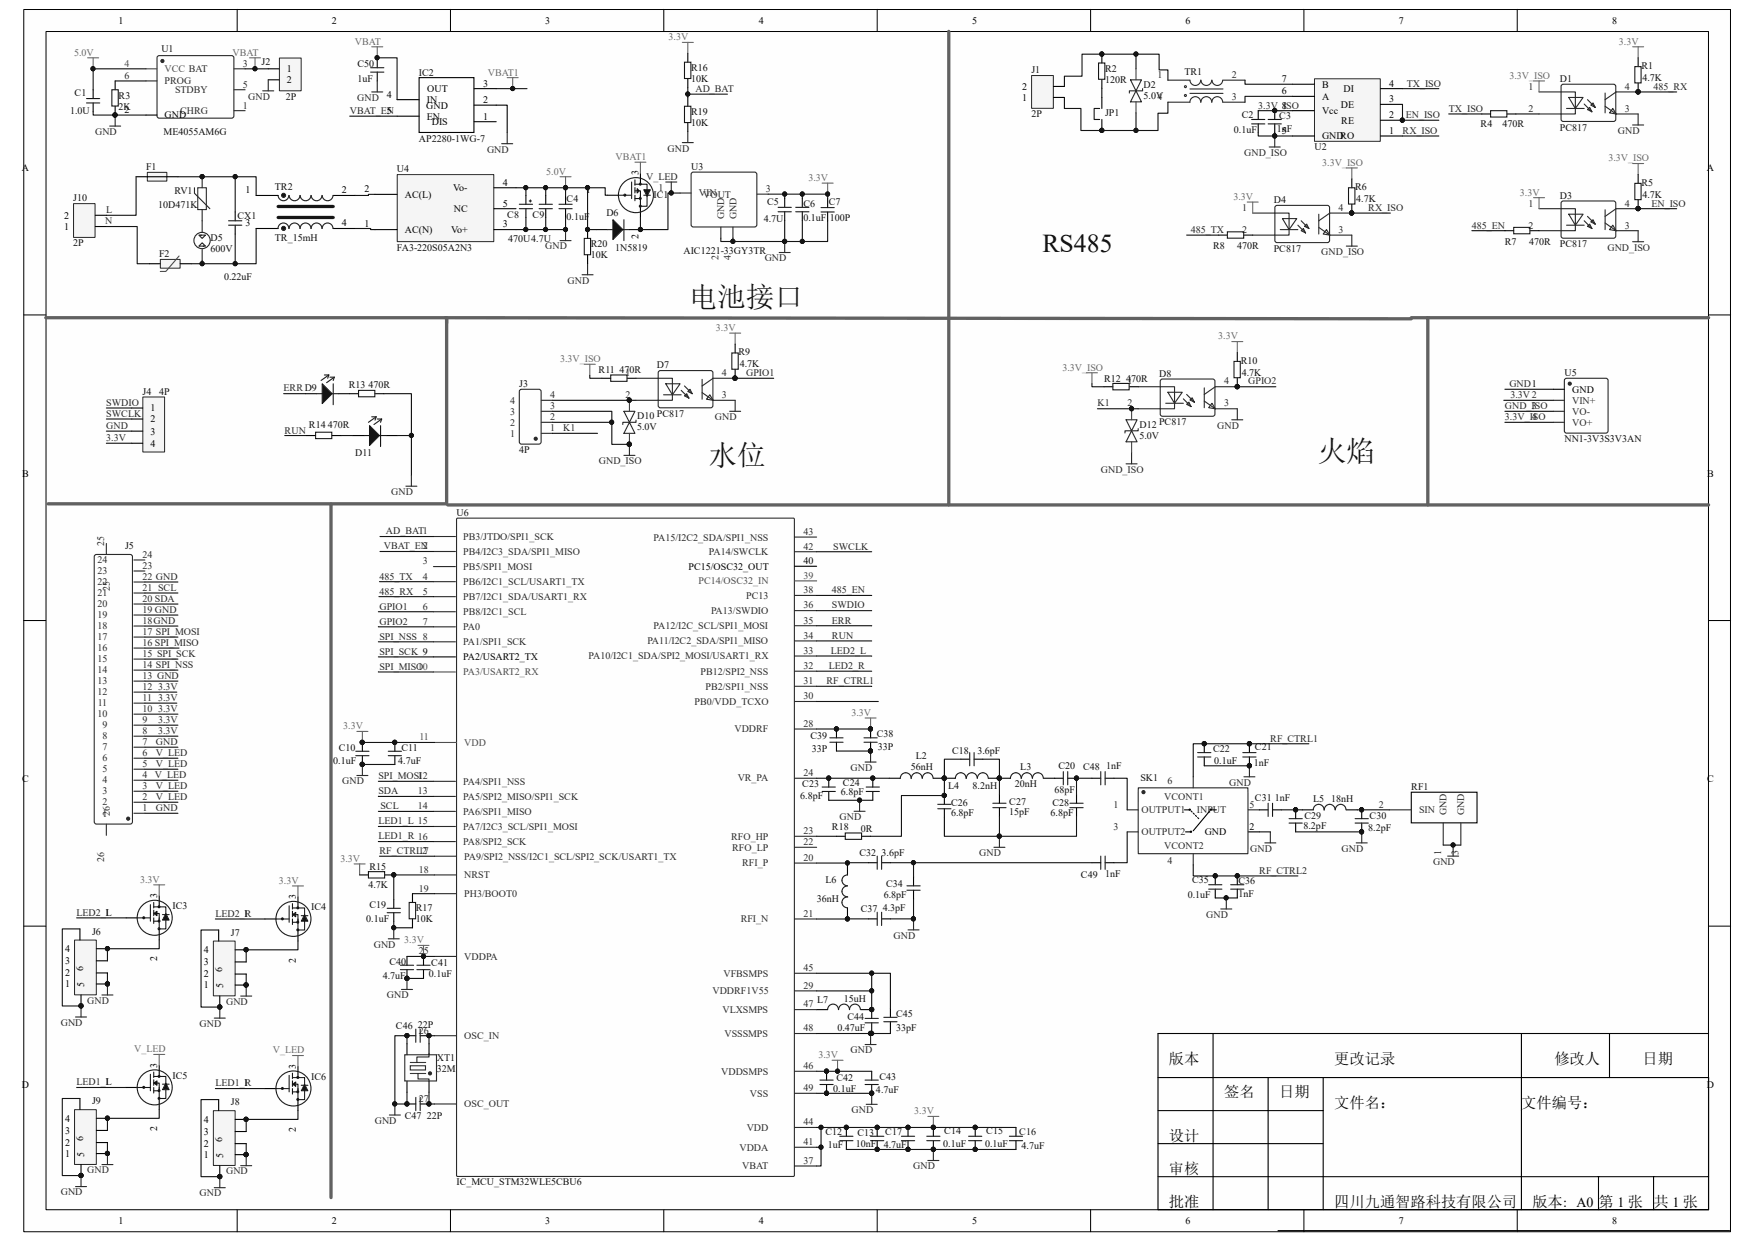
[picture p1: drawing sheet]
<svg xmlns="http://www.w3.org/2000/svg" width="297mm" height="210mm" viewBox="0 0 297 210" stroke-linecap="round" stroke-linejoin="round" font-family="sans-serif">
<defs><g id="words">
<g font-size="4.8" fill="#0e0e0e">
<text x="116.6" y="51.9">电池接口</text>
<text x="223" y="78">火焰</text>
<text x="119.9" y="78.7">水位</text>
</g>
<text font-size="4.4" fill="#0e0e0e" x="176.4" y="42.6">RS485</text>
<g font-size="2.6">
<text x="197.8" y="180">版本</text>
<text x="207.2" y="185.6">签名</text>
<text x="216.5" y="185.6">日期</text>
<text x="225.8" y="180">更改记录</text>
<text x="263.1" y="180">修改人</text>
<text x="278" y="180">日期</text>
<text x="225.8" y="187.5">文件名：</text>
<text x="257.5" y="187.5">文件编号：</text>
<text x="197.8" y="193">设计</text>
<text x="197.8" y="198.6">审核</text>
<text x="197.8" y="204.2">批准</text>
<text x="225.8" y="204.2">四川九通智路科技有限公司</text>
<text x="259.3" y="204.2">版本: A0 第 1 张 共 1 张</text>
</g>
<g font-size="1.7">
<text x="20.1" y="4">1</text>
<text x="56.2" y="4">2</text>
<text x="92.3" y="4">3</text>
<text x="128.4" y="4">4</text>
<text x="164.5" y="4">5</text>
<text x="200.6" y="4">6</text>
<text x="236.7" y="4">7</text>
<text x="272.8" y="4">8</text>
<text x="48.6" y="12.2">1</text>
<text x="48.6" y="14.1">2</text>
<text x="65.4" y="16.5">4</text>
<text x="72.2" y="17.4">IN</text>
<text x="72.3" y="15.6">OUT</text>
<text x="81.7" y="17.4">2</text>
<text x="81.7" y="14.6">3</text>
<text x="173" y="17.1">1</text>
<text x="173" y="15.2">2</text>
<text x="217" y="13.9">7</text>
<text x="217" y="16">6</text>
<text x="223.7" y="14.8">B</text>
<text x="223.7" y="16.9">A</text>
<text x="227.4" y="15.6">DI</text>
<text x="235.1" y="17.3">3</text>
<text x="235.1" y="14.6">4</text>
<text x="21.1" y="19.1">2</text>
<text x="27.9" y="20">GND</text>
<text x="65.4" y="19.3">5</text>
<text x="72.1" y="18.4">GND</text>
<text x="72.2" y="20.2">EN</text>
<text x="73.1" y="21.2">DIS</text>
<text x="81.7" y="20.2">1</text>
<text x="217" y="18.4">8</text>
<text x="217" y="22.6">5</text>
<text x="223.7" y="19.3">Vcc</text>
<text x="223.7" y="23.6">GNDRO</text>
<text x="226.9" y="18.2">DE</text>
<text x="227" y="20.9">RE</text>
<text x="235.1" y="22.6">1</text>
<text x="235.1" y="20">2</text>
<text x="3.7" y="29">A</text>
<text x="108" y="29.7" transform="rotate(-90 108 29.7)">3</text>
<text x="288.8" y="29">A</text>
<text x="41.6" y="32.7">1</text>
<text x="57.9" y="32.7">2</text>
<text x="61.7" y="32.5">2</text>
<text x="68.5" y="33.4">AC(L)</text>
<text x="76.7" y="32.3">Vo-</text>
<text x="76.8" y="35.9">NC</text>
<text x="85.1" y="31.4">4</text>
<text x="85.1" y="35">5</text>
<text x="99.1" y="32.7">1</text>
<text x="10.8" y="38.9">1</text>
<text x="10.8" y="37">2</text>
<text x="41.6" y="38.3">3</text>
<text x="57.9" y="38.3">4</text>
<text x="61.7" y="38.5">1</text>
<text x="68.5" y="39.4">AC(N)</text>
<text x="76.3" y="39.4">Vo+</text>
<text x="85.1" y="38.5">3</text>
<text x="108" y="40.4" transform="rotate(-90 108 40.4)">2</text>
<text x="25.4" y="69.6">1</text>
<text x="25.4" y="71.5">2</text>
<text x="266.1" y="66.5">GND</text>
<text x="25.4" y="73.5">3</text>
<text x="25.4" y="75.6">4</text>
<text x="3.7" y="80.6">B</text>
<text x="288.9" y="80.6">B</text>
<text x="136" y="95.5">40</text>
<text x="116.5" y="96.4">PC15/OSC32_OUT</text>
<text x="78.4" y="111.7">PA2/USART2_TX</text>
<text x="3.7" y="132.4">C</text>
<text x="288.9" y="132.4">C</text>
<text x="203.9" y="141.4">GND</text>
<text x="211.5" y="140.4">2</text>
<text x="17.7" y="155">1</text>
<text x="26.6" y="152" transform="rotate(-90 26.6 152)">3</text>
<text x="41.2" y="155.2">1</text>
<text x="50.1" y="152.1" transform="rotate(-90 50.1 152.1)">3</text>
<text x="11" y="161.1">4</text>
<text x="34.5" y="161.3">4</text>
<text x="11" y="167.1">1</text>
<text x="11" y="165.2">2</text>
<text x="11" y="163.2">3</text>
<text x="14.1" y="164.4" transform="rotate(-90 14.1 164.4)">6</text>
<text x="14.3" y="167.1" transform="rotate(-90 14.3 167.1)">5</text>
<text x="26.6" y="162.7" transform="rotate(-90 26.6 162.7)">2</text>
<text x="34.5" y="167.3">1</text>
<text x="34.5" y="165.4">2</text>
<text x="34.5" y="163.4">3</text>
<text x="37.6" y="164.5" transform="rotate(-90 37.6 164.5)">6</text>
<text x="37.8" y="167.3" transform="rotate(-90 37.8 167.3)">5</text>
<text x="50.1" y="162.9" transform="rotate(-90 50.1 162.9)">2</text>
<text x="3.7" y="184.1">D</text>
<text x="17.7" y="183.7">1</text>
<text x="26.6" y="180.7" transform="rotate(-90 26.6 180.7)">3</text>
<text x="41.2" y="183.9">1</text>
<text x="50.1" y="180.8" transform="rotate(-90 50.1 180.8)">3</text>
<text x="288.8" y="184.1">D</text>
<text x="11" y="191.9">3</text>
<text x="11" y="189.8">4</text>
<text x="26.6" y="191.4" transform="rotate(-90 26.6 191.4)">2</text>
<text x="34.5" y="190">4</text>
<text x="50.1" y="191.6" transform="rotate(-90 50.1 191.6)">2</text>
<text x="11" y="195.8">1</text>
<text x="11" y="193.9">2</text>
<text x="14.1" y="193.1" transform="rotate(-90 14.1 193.1)">6</text>
<text x="14.3" y="195.8" transform="rotate(-90 14.3 195.8)">5</text>
<text x="34.5" y="196">1</text>
<text x="34.5" y="194.1">2</text>
<text x="34.5" y="192.1">3</text>
<text x="37.6" y="193.2" transform="rotate(-90 37.6 193.2)">6</text>
<text x="37.8" y="196" transform="rotate(-90 37.8 196)">5</text>
<text x="20.1" y="207.1">1</text>
<text x="56.2" y="207.1">2</text>
<text x="92.3" y="207.1">3</text>
<text x="128.4" y="207.1">4</text>
<text x="164.5" y="207.1">5</text>
<text x="200.6" y="207.1">6</text>
<text x="236.7" y="207.1">7</text>
<text x="272.8" y="207.1">8</text>
</g>
<g font-size="1.7" fill="#686868">
<text x="12.5" y="9.4">5.0V</text>
<text x="39.4" y="9.4">VBAT</text>
<text x="60.1" y="7.5">VBAT</text>
<text x="113.2" y="6.8">3.3V</text>
<text x="274" y="7.5">3.3V</text>
<text x="82.5" y="12.8">VBAT1</text>
<text x="255.4" y="13.3">3.3V_ISO</text>
<text x="92.5" y="29.5">5.0V</text>
<text x="104.2" y="27.1">VBAT1</text>
<text x="223.8" y="28.1">3.3V_ISO</text>
<text x="272.2" y="27.3">3.3V_ISO</text>
<text x="136.8" y="30.6">3.3V</text>
<text x="208.7" y="33.8">3.3V</text>
<text x="257.2" y="33.1">3.3V</text>
<text x="121.2" y="56">3.3V</text>
<text x="206.2" y="57.4">3.3V</text>
<text x="94.8" y="61.3">3.3V_ISO</text>
<text x="179.8" y="62.7">3.3V_ISO</text>
<text x="58.1" y="123.4">3.3V</text>
<text x="144.1" y="121.2">3.3V</text>
<text x="23.7" y="149.4">3.3V</text>
<text x="47.2" y="149.6">3.3V</text>
<text x="57.6" y="145.8">3.3V</text>
<text x="68.4" y="159.6">3.3V</text>
<text x="22.7" y="178.1">V_LED</text>
<text x="46.2" y="178.3">V_LED</text>
<text x="138.5" y="179.1">3.3V</text>
<text x="154.7" y="188.6">3.3V</text>
</g>
<g font-size="1.7" fill="#4c4c4c">
<text x="21.1" y="11.3">4</text>
<text x="27.9" y="12.2">VCC BAT</text>
<text x="118.2" y="98.9">PC14/OSC32_IN</text>
<text x="136" y="98">39</text>
<text x="70.7" y="113.4">10</text>
<text x="78.4" y="114.3">PA3/USART2_RX</text>
<text x="71" y="125.3">11</text>
<text x="78.6" y="126.2">VDD</text>
</g>
<g font-size="1.7" fill="#0e0e0e">
<text x="27.3" y="8.8">U1</text>
<text x="44.3" y="10.9">J2</text>
<text x="60.5" y="11.3">C50</text>
<text x="277.8" y="11.6">R1</text>
<text x="12.6" y="16.3">C1</text>
<text x="20.1" y="16.7">R3</text>
<text x="48.4" y="16.9">2P</text>
<text x="60.5" y="13.9">1uF</text>
<text x="70.9" y="12.8">IC2</text>
<text x="117" y="12">R16</text>
<text x="117" y="13.9">10K</text>
<text x="174.5" y="12.4">J1</text>
<text x="187" y="12.1">R2</text>
<text x="187" y="14">120R</text>
<text x="193.5" y="14.8">D2</text>
<text x="193.5" y="16.7">5.0V</text>
<text x="200.4" y="12.7">TR1</text>
<text x="264" y="13.9">D1</text>
<text x="278" y="13.7">4.7K</text>
<text x="11.9" y="19.3">1.0U</text>
<text x="20.1" y="18.5">2K</text>
<text x="27.7" y="22.8">ME4055AM6G</text>
<text x="70.9" y="24">AP2280-1WG-7</text>
<text x="117" y="19.5">R19</text>
<text x="117" y="21.3">10K</text>
<text x="174.5" y="19.9">2P</text>
<text x="187" y="19.7">JP1</text>
<text x="208.8" y="22.5">0.1uF</text>
<text x="210.1" y="19.9">C2</text>
<text x="216.1" y="22.3">1nF</text>
<text x="216.5" y="20.1">C3</text>
<text x="250.6" y="21.5">R4</text>
<text x="254.3" y="21.5">470R</text>
<text x="264" y="22.1">PC817</text>
<text x="24.7" y="28.8">F1</text>
<text x="67.2" y="29.2">U4</text>
<text x="117" y="28.7">U3</text>
<text x="222.5" y="25.4">U2</text>
<text x="12.4" y="34">J10</text>
<text x="26.8" y="35.1">10D471K</text>
<text x="29.5" y="32.9">RV1</text>
<text x="46.5" y="32.2">TR2</text>
<text x="95.9" y="34.2">C4</text>
<text x="110.6" y="33.4">IC1</text>
<text x="129.8" y="34.8">C5</text>
<text x="136" y="35">C6</text>
<text x="140.3" y="34.8">C7</text>
<text x="215.6" y="34.4">D4</text>
<text x="229.3" y="32.2">R6</text>
<text x="229.5" y="34.2">4.7K</text>
<text x="264" y="33.7">D3</text>
<text x="277.8" y="31.4">R5</text>
<text x="278" y="33.4">4.7K</text>
<text x="12.4" y="41.7">2P</text>
<text x="35.6" y="40.8">D5</text>
<text x="40.2" y="37">CX1</text>
<text x="46.5" y="40.7">TR_15mH</text>
<text x="85.9" y="36.8">C8</text>
<text x="86" y="40.9">470U4.7U</text>
<text x="90.1" y="36.8">C9</text>
<text x="95.9" y="37.2">0.1uF</text>
<text x="100" y="41.9">R20</text>
<text x="102.6" y="36.6">D6</text>
<text x="129.2" y="37.5">4.7U</text>
<text x="136" y="37.4">0.1uF</text>
<text x="140.5" y="37.4">100P</text>
<text x="254.7" y="41.5">R7</text>
<text x="258.8" y="41.5">470R</text>
<text x="264" y="41.9">PC817</text>
<text x="26.9" y="43.5">F2</text>
<text x="35.6" y="42.7">600V</text>
<text x="37.9" y="47.4">0.22uF</text>
<text x="67.2" y="42.4">FA3-220S05A2N3</text>
<text x="100" y="43.7">10K</text>
<text x="104.1" y="42.4">1N5819</text>
<text x="115.7" y="43">AIC1221-33GY3TR</text>
<text x="205.3" y="42.2">R8</text>
<text x="209.4" y="42.2">470R</text>
<text x="215.6" y="42.6">PC817</text>
<text x="59" y="65.7">R13 470R</text>
<text x="87.9" y="65.5">J3</text>
<text x="101.3" y="63.1">R11 470R</text>
<text x="111.2" y="62.4">D7</text>
<text x="125" y="60.1">R9</text>
<text x="125.2" y="62.1">4.7K</text>
<text x="186.9" y="64.6">R12 470R</text>
<text x="196.2" y="63.8">D8</text>
<text x="210" y="61.6">R10</text>
<text x="210.1" y="63.6">4.7K</text>
<text x="264.8" y="63.7">U5</text>
<text x="24.1" y="66.8">J4</text>
<text x="26.9" y="66.8">4P</text>
<text x="107.8" y="70.9">D10 PC817</text>
<text x="52.3" y="72.4">R14 470R</text>
<text x="60.1" y="77.1">D11</text>
<text x="87.9" y="76.7">4P</text>
<text x="107.8" y="72.8">5.0V</text>
<text x="192.8" y="72.3">D12 PC817</text>
<text x="192.8" y="74.2">5.0V</text>
<text x="264.8" y="74.8">NN1-3V3S3V3AN</text>
<text x="77.3" y="87.3">U6</text>
<text x="21.2" y="92.9">J5</text>
<text x="137.2" y="125.1">C39</text>
<text x="148.4" y="124.8">C38</text>
<text x="56.4" y="129.3">0.1uF</text>
<text x="57.3" y="127">C10</text>
<text x="67.4" y="129.4">4.7uF</text>
<text x="67.9" y="127.1">C11</text>
<text x="137.4" y="127.2">33P</text>
<text x="148.5" y="127">33P</text>
<text x="154.1" y="130.3">56nH</text>
<text x="155" y="128.5">L2</text>
<text x="161.1" y="127.6">C18</text>
<text x="165.4" y="127.6">3.6pF</text>
<text x="172.7" y="130.4">L3</text>
<text x="179.1" y="130.2">C20</text>
<text x="183.3" y="130.3">C48</text>
<text x="187.2" y="130.2">1nF</text>
<text x="205.3" y="127.3">C22</text>
<text x="205.5" y="129.2">0.1uF</text>
<text x="212.2" y="129.6">1nF</text>
<text x="212.4" y="127">C21</text>
<text x="135.4" y="135.2">6.8pF</text>
<text x="135.8" y="133.2">C23</text>
<text x="142.3" y="134.6">6.8pF</text>
<text x="142.7" y="133">C24</text>
<text x="160.5" y="133.5">L4</text>
<text x="161" y="136.5">C26</text>
<text x="164.6" y="133.5">8.2nH</text>
<text x="170.8" y="136.2">C27</text>
<text x="170.8" y="137.9">15pF</text>
<text x="171.7" y="133.2">20nH</text>
<text x="178.1" y="136.4">C28</text>
<text x="178.5" y="134.3">68pF</text>
<text x="193" y="132.2">SK1</text>
<text x="212.4" y="135.5">C31 1nF</text>
<text x="222.2" y="135.8">L5 18nH</text>
<text x="238.8" y="133.7">RF1</text>
<text x="140.8" y="140.4">R18</text>
<text x="145.7" y="140.8">0R</text>
<text x="161" y="138.2">6.8pF</text>
<text x="177.8" y="138.2">6.8pF</text>
<text x="220.6" y="140.3">8.2pF</text>
<text x="220.8" y="138.6">C29</text>
<text x="231.6" y="140.7">8.2pF</text>
<text x="231.8" y="138.6">C30</text>
<text x="62.5" y="147.2">R15</text>
<text x="139.7" y="149.4">L6</text>
<text x="145.5" y="144.9">C32 3.6pF</text>
<text x="182.9" y="148.6">C49</text>
<text x="187" y="148.4">1nF</text>
<text x="201.8" y="149.5">C35</text>
<text x="209.6" y="149.6">C36</text>
<text x="29.2" y="153.8">IC3</text>
<text x="52.7" y="154.1">IC4</text>
<text x="62" y="156">0.1uF</text>
<text x="62.4" y="150.2">4.7K</text>
<text x="62.5" y="153.7">C19</text>
<text x="70.4" y="154.2">R17</text>
<text x="138.2" y="152.7">36nH</text>
<text x="145.7" y="154.4">C37</text>
<text x="149.4" y="154.2">4.3pF</text>
<text x="149.6" y="152">6.8pF</text>
<text x="149.9" y="150.1">C34</text>
<text x="201" y="151.9">0.1uF</text>
<text x="209.6" y="151.8">1nF</text>
<text x="15.6" y="158.2">J6</text>
<text x="39.1" y="158.3">J7</text>
<text x="70.4" y="156.1">10K</text>
<text x="64.8" y="165.7">4.7uF</text>
<text x="65.9" y="163.3">C40</text>
<text x="72.6" y="165.3">0.1uF</text>
<text x="73" y="163.4">C41</text>
<text x="70.7" y="174">22P</text>
<text x="138.3" y="169.7">L7</text>
<text x="142.8" y="169.5">15uH</text>
<text x="143.4" y="172.6">C44</text>
<text x="151.6" y="172">C45</text>
<text x="67" y="174.2">C46</text>
<text x="73.9" y="179.6">XT1</text>
<text x="141.7" y="174.5">0.47uF</text>
<text x="151.6" y="174.5">33pF</text>
<text x="29.2" y="182.5">IC5</text>
<text x="52.7" y="182.8">IC6</text>
<text x="73.9" y="181.5">32M</text>
<text x="141" y="184.8">0.1uF</text>
<text x="141.6" y="183">C42</text>
<text x="148.3" y="185">4.7uF</text>
<text x="148.8" y="182.8">C43</text>
<text x="15.6" y="186.9">J9</text>
<text x="39.1" y="187">J8</text>
<text x="68.5" y="189.4">C47 22P</text>
<text x="159.8" y="191.9">C14</text>
<text x="166.9" y="191.9">C15</text>
<text x="139.7" y="192.2">C12</text>
<text x="140.1" y="194.3">1uF</text>
<text x="144.8" y="194.1">10nF</text>
<text x="145.1" y="192.2">C13</text>
<text x="149.6" y="194.3">4.7uF</text>
<text x="149.8" y="192.1">C17</text>
<text x="159.6" y="194.2">0.1uF</text>
<text x="166.7" y="194.2">0.1uF</text>
<text x="172.5" y="192.1">C16</text>
<text x="172.9" y="194.5">4.7uF</text>
<text x="77.3" y="200.6">IC_MCU_STM32WLE5CBU6</text>
</g>
<g font-size="1.7" fill="#292929">
<text x="41.1" y="11.3">3</text>
<text x="21.1" y="13.3">6</text>
<text x="27.9" y="14.3">PROG</text>
<text x="29.6" y="15.7">STDBY</text>
<text x="41.1" y="14.8">5</text>
<text x="195.9" y="16.9">4</text>
<text x="195.9" y="13.2">1</text>
<text x="208.4" y="16.9">3</text>
<text x="208.4" y="13.2">2</text>
<text x="258.7" y="15.2">1</text>
<text x="275" y="15.2">4</text>
<text x="30.5" y="19.3">CHRG</text>
<text x="41.1" y="18.4">1</text>
<text x="258.7" y="18.9">2</text>
<text x="275" y="18.9">3</text>
<text x="111.5" y="32.3">1</text>
<text x="118.3" y="33.2">VIN</text>
<text x="119" y="33.4">VOUT</text>
<text x="129.6" y="32.5">3</text>
<text x="210.2" y="35.7">1</text>
<text x="226.5" y="35.7">4</text>
<text x="258.7" y="35">1</text>
<text x="275" y="35">4</text>
<text x="122.6" y="37.1" transform="rotate(-90 122.6 37.1)">GND</text>
<text x="124.6" y="37.1" transform="rotate(-90 124.6 37.1)">GND</text>
<text x="210.2" y="39.4">2</text>
<text x="226.5" y="39.4">3</text>
<text x="258.7" y="38.7">2</text>
<text x="275" y="38.7">3</text>
<text x="121.6" y="43.9" transform="rotate(-90 121.6 43.9)">2</text>
<text x="123.7" y="43.9" transform="rotate(-90 123.7 43.9)">4</text>
<text x="105.9" y="63.7">1</text>
<text x="122.2" y="63.7">4</text>
<text x="190.8" y="65.1">1</text>
<text x="207.2" y="65.1">4</text>
<text x="86.3" y="70.2">3</text>
<text x="86.3" y="68.3">4</text>
<text x="93.1" y="71.1">2</text>
<text x="93.1" y="69.3">3</text>
<text x="93.1" y="67.4">4</text>
<text x="105.9" y="67.4">2</text>
<text x="122.2" y="67.4">3</text>
<text x="190.8" y="68.8">2</text>
<text x="207.2" y="68.8">3</text>
<text x="259.2" y="69.3">3</text>
<text x="259.2" y="71.1">4</text>
<text x="266.1" y="68.3">VIN+</text>
<text x="266.1" y="70.2">VO-</text>
<text x="86.3" y="73.9">1</text>
<text x="86.3" y="72.1">2</text>
<text x="93.1" y="73">1</text>
<text x="266.1" y="72.1">VO+</text>
<text x="16.5" y="95.3">24</text>
<text x="17.7" y="92.3" transform="rotate(-90 17.7 92.3)">25</text>
<text x="24.1" y="94.4">24</text>
<text x="71.6" y="93">2</text>
<text x="71.6" y="95.5">3</text>
<text x="78.4" y="91.4">PB3/JTDO/SPI1_SCK</text>
<text x="78.4" y="93.9">PB4/I2C3_SDA/SPI1_MISO</text>
<text x="110.6" y="91.5">PA15/I2C2_SDA/SPI1_NSS</text>
<text x="120" y="93.9">PA14/SWCLK</text>
<text x="136" y="93">42</text>
<text x="136" y="90.6">43</text>
<text x="16.5" y="100.9">21</text>
<text x="16.5" y="99.1">22</text>
<text x="16.5" y="97.2">23</text>
<text x="18.6" y="100" transform="rotate(-90 18.6 100)">25</text>
<text x="24.1" y="101.9">20 SDA</text>
<text x="24.1" y="100">21 SCL</text>
<text x="24.1" y="98.1">22 GND</text>
<text x="24.1" y="96.3">23</text>
<text x="71.6" y="98.1">4</text>
<text x="71.6" y="100.6">5</text>
<text x="78.4" y="96.4">PB5/SPI1_MOSI</text>
<text x="78.4" y="99">PB6/I2C1_SCL/USART1_TX</text>
<text x="78.4" y="101.6">PB7/I2C1_SDA/USART1_RX</text>
<text x="126.3" y="101.3">PC13</text>
<text x="136" y="100.4">38</text>
<text x="16.5" y="106.5">18</text>
<text x="16.5" y="104.6">19</text>
<text x="16.5" y="102.8">20</text>
<text x="24.1" y="107.4">17 SPI_MOSI</text>
<text x="24.1" y="105.6">18GND</text>
<text x="24.1" y="103.7">19 GND</text>
<text x="71.6" y="103.2">6</text>
<text x="71.6" y="105.7">7</text>
<text x="78.4" y="104.1">PB8/I2C1_SCL</text>
<text x="78.4" y="106.6">PA0</text>
<text x="110.6" y="106.5">PA12/I2C_SCL/SPI1_MOSI</text>
<text x="120.4" y="103.9">PA13/SWDIO</text>
<text x="136" y="105.5">35</text>
<text x="136" y="103">36</text>
<text x="16.5" y="114">14</text>
<text x="16.5" y="112.1">15</text>
<text x="16.5" y="110.2">16</text>
<text x="16.5" y="108.4">17</text>
<text x="24.1" y="113">14 SPI_NSS</text>
<text x="24.1" y="111.2">15 SPI_SCK</text>
<text x="24.1" y="109.3">16 SPI_MISO</text>
<text x="78.4" y="109.2">PA1/SPI1_SCK</text>
<text x="99.6" y="111.6">PA10/I2C1_SDA/SPI2_MOSI/USART1_RX</text>
<text x="109.6" y="109.1">PA11/I2C2_SDA/SPI1_MISO</text>
<text x="136" y="110.7">33</text>
<text x="136" y="113.2">32</text>
<text x="136" y="108.1">34</text>
<text x="16.5" y="117.7">12</text>
<text x="16.5" y="115.8">13</text>
<text x="16.6" y="119.5">11</text>
<text x="24.1" y="118.6">11</text>
<text x="24.1" y="116.8">12</text>
<text x="24.1" y="114.9">13 GND</text>
<text x="117.6" y="119.3">PB0/VDD_TCXO</text>
<text x="118.6" y="114.2">PB12/SPI2_NSS</text>
<text x="119.4" y="116.7">PB2/SPI1_NSS</text>
<text x="136" y="118.4">30</text>
<text x="136" y="115.8">31</text>
<text x="16.5" y="121.4">10</text>
<text x="17.4" y="125.1">8</text>
<text x="17.4" y="123.3">9</text>
<text x="24.1" y="124.2">8</text>
<text x="24.1" y="122.3">9</text>
<text x="24.1" y="120.5">10</text>
<text x="124.3" y="124">VDDRF</text>
<text x="136" y="123">28</text>
<text x="17.4" y="130.7">5</text>
<text x="17.4" y="128.9">6</text>
<text x="17.4" y="127">7</text>
<text x="24.1" y="131.7">4</text>
<text x="24.1" y="129.8">5</text>
<text x="24.1" y="127.9">6</text>
<text x="24.1" y="126.1">7</text>
<text x="70.7" y="131.9">12</text>
<text x="136" y="131.3">24</text>
<text x="17.4" y="136.3">2</text>
<text x="17.4" y="134.5">3</text>
<text x="17.4" y="132.6">4</text>
<text x="24.1" y="137.3">1</text>
<text x="24.1" y="135.4">2</text>
<text x="24.1" y="133.5">3</text>
<text x="70.7" y="134.4">13</text>
<text x="70.7" y="136.9">14</text>
<text x="78.4" y="132.8">PA4/SPI1_NSS</text>
<text x="78.4" y="135.3">PA5/SPI2_MISO/SPI1_SCK</text>
<text x="78.4" y="137.9">PA6/SPI1_MISO</text>
<text x="124.8" y="132.2">VR_PA</text>
<text x="188.4" y="136.7">1</text>
<text x="193.2" y="137.6">OUTPUT1</text>
<text x="197" y="135.4">VCONT1</text>
<text x="197.6" y="132.8">6</text>
<text x="202.6" y="137.6">INPUT</text>
<text x="211.5" y="136.7">5</text>
<text x="233.3" y="136.7">2</text>
<text x="240.2" y="137.6">SIN</text>
<text x="244.8" y="138" transform="rotate(-90 244.8 138)">GND</text>
<text x="247.8" y="138" transform="rotate(-90 247.8 138)">GND</text>
<text x="17.4" y="138.2">1</text>
<text x="18.6" y="138.2" transform="rotate(-90 18.6 138.2)">26</text>
<text x="78.4" y="140.4">PA7/I2C3_SCL/SPI1_MOSI</text>
<text x="78.4" y="143">PA8/SPI2_SCK</text>
<text x="123.7" y="142.1">RFO_HP</text>
<text x="123.9" y="144">RFO_LP</text>
<text x="136" y="141.2">23</text>
<text x="136" y="143">22</text>
<text x="188.4" y="140.4">3</text>
<text x="193.2" y="141.4">OUTPUT2</text>
<text x="197" y="143.6">VCONT2</text>
<text x="17.7" y="145.8" transform="rotate(-90 17.7 145.8)">26</text>
<text x="70.9" y="144.5">17</text>
<text x="70.9" y="147.7">18</text>
<text x="78.6" y="145.5">PA9/SPI2_NSS/I2C1_SCL/SPI2_SCK/USART1_TX</text>
<text x="78.6" y="148.6">NRST</text>
<text x="125.6" y="146.6">RFI_P</text>
<text x="136" y="145.7">20</text>
<text x="197.6" y="146.2">4</text>
<text x="243.9" y="144.8" transform="rotate(-90 243.9 144.8)">1</text>
<text x="246.8" y="144.8" transform="rotate(-90 246.8 144.8)">3</text>
<text x="70.9" y="150.9">19</text>
<text x="78.6" y="151.8">PH3/BOOT0</text>
<text x="136" y="155.2">21</text>
<text x="70.9" y="161.5">25</text>
<text x="125.3" y="156.1">RFI_N</text>
<text x="78.6" y="162.4">VDDPA</text>
<text x="122.4" y="165.3">VFBSMPS</text>
<text x="136" y="167.3">29</text>
<text x="136" y="164.3">45</text>
<text x="120.6" y="168.3">VDDRF1V55</text>
<text x="122.3" y="171.4">VLXSMPS</text>
<text x="136" y="170.5">47</text>
<text x="70.9" y="174.9">26</text>
<text x="78.6" y="175.9">OSC_IN</text>
<text x="122.6" y="175.5">VSSSMPS</text>
<text x="136" y="174.5">48</text>
<text x="122" y="181.9">VDDSMPS</text>
<text x="126.9" y="185.6">VSS</text>
<text x="136" y="184.7">49</text>
<text x="136" y="180.9">46</text>
<text x="70.9" y="186.5">27</text>
<text x="78.6" y="187.4">OSC_OUT</text>
<text x="126.4" y="191.4">VDD</text>
<text x="136" y="190.5">44</text>
<text x="125.1" y="194.7">VDDA</text>
<text x="125.6" y="197.9">VBAT</text>
<text x="136" y="197">37</text>
<text x="136" y="193.8">41</text>
</g>
<g font-size="1.7" fill="#262626">
<text x="42" y="16.9">GND</text>
<text x="60.5" y="17.1">GND</text>
<text x="117.7" y="15.6">AD_BAT</text>
<text x="238.1" y="14.6">TX_ISO</text>
<text x="279.8" y="15.2">485_RX</text>
<text x="16.1" y="22.8">GND</text>
<text x="59.2" y="19.3">VBAT_EN</text>
<text x="212.9" y="18.4">3.3V_ISO</text>
<text x="237.4" y="22.6">RX_ISO</text>
<text x="237.9" y="20">EN_ISO</text>
<text x="245.2" y="18.9">TX_ISO</text>
<text x="273.8" y="22.6">GND</text>
<text x="82.4" y="25.8">GND</text>
<text x="113" y="25.7">GND</text>
<text x="210.6" y="26.4">GND_ISO</text>
<text x="109.3" y="30.4">V_LED</text>
<text x="231.6" y="35.7">RX_ISO</text>
<text x="279.5" y="35">EN_ISO</text>
<text x="17.8" y="37.9">N</text>
<text x="18" y="36.1">L</text>
<text x="201.5" y="39.4">485_TX</text>
<text x="249.1" y="38.7">485_EN</text>
<text x="92.3" y="42.2">GND</text>
<text x="129.4" y="44.2">GND</text>
<text x="223.6" y="43.1">GND_ISO</text>
<text x="272" y="42.4">GND_ISO</text>
<text x="96.1" y="48">GND</text>
<text x="126.3" y="63.7">GPIO1</text>
<text x="211.2" y="65.1">GPIO2</text>
<text x="255.4" y="65.5">GND1</text>
<text x="18" y="70.5">SWCLK</text>
<text x="18" y="68.7">SWDIO</text>
<text x="48" y="66.3">ERRD9</text>
<text x="121" y="71.1">GND</text>
<text x="185.7" y="68.8">K1</text>
<text x="254.7" y="69.3">GND_ISO</text>
<text x="254.7" y="71.1">3.3V_ISO</text>
<text x="255.6" y="67.4">3.3V 2</text>
<text x="18" y="74.6">3.3V</text>
<text x="18" y="72.6">GND</text>
<text x="48.2" y="73.4">RUN</text>
<text x="95.3" y="73">K1</text>
<text x="206" y="72.5">GND</text>
<text x="66.2" y="83.8">GND</text>
<text x="101.3" y="78.6">GND_ISO</text>
<text x="186.3" y="80">GND_ISO</text>
<text x="65" y="93">VBAT_EN</text>
<text x="65.3" y="90.4">AD_BAT1</text>
<text x="141" y="93">SWCLK</text>
<text x="64.2" y="98.1">485_TX</text>
<text x="64.2" y="100.6">485_RX</text>
<text x="140.8" y="100.4">485_EN</text>
<text x="64.2" y="103.2">GPIO1</text>
<text x="64.2" y="105.7">GPIO2</text>
<text x="140.8" y="105.5">ERR</text>
<text x="140.8" y="103">SWDIO</text>
<text x="64.2" y="108.2">SPI_NSS 8</text>
<text x="64.2" y="110.8">SPI_SCK 9</text>
<text x="64.2" y="113.4">SPI_MISO</text>
<text x="140.3" y="113.2">LED2_R</text>
<text x="140.6" y="110.7">LED2_L</text>
<text x="140.8" y="108.1">RUN</text>
<text x="26.8" y="118.6">3.3V</text>
<text x="26.8" y="116.8">3.3V</text>
<text x="139.9" y="115.8">RF_CTRL1</text>
<text x="26.8" y="120.5">3.3V</text>
<text x="26.8" y="122.3">3.3V</text>
<text x="26.8" y="124.2">3.3V</text>
<text x="215" y="125.5">RF_CTRL1</text>
<text x="26.2" y="131.7">V_LED</text>
<text x="26.4" y="126.1">GND</text>
<text x="26.4" y="129.8">V_LED</text>
<text x="26.4" y="127.9">V_LED</text>
<text x="64.1" y="131.9">SPI_MOSI</text>
<text x="143.9" y="130.5">GND</text>
<text x="26.4" y="137.3">GND</text>
<text x="26.4" y="135.4">V_LED</text>
<text x="26.4" y="133.5">V_LED</text>
<text x="57.9" y="132.7">GND</text>
<text x="64.1" y="134.4">SDA</text>
<text x="64.4" y="136.9">SCL</text>
<text x="208" y="133">GND</text>
<text x="64.1" y="139.5">LED1_L 15</text>
<text x="64.1" y="142">LED1_R 16</text>
<text x="142.1" y="138.8">GND</text>
<text x="64.2" y="144.5">RF_CTRL2</text>
<text x="165.7" y="144.9">GND</text>
<text x="211.6" y="144.1">GND</text>
<text x="213.1" y="147.9">RF_CTRL2</text>
<text x="227" y="144.1">GND</text>
<text x="242.5" y="146.4">GND</text>
<text x="13" y="155">LED2_L</text>
<text x="36.4" y="155.2">LED2_R</text>
<text x="204.1" y="155.3">GND</text>
<text x="63.2" y="160.4">GND</text>
<text x="151.2" y="158.9">GND</text>
<text x="10.3" y="173.6">GND</text>
<text x="14.8" y="169.9">GND</text>
<text x="33.8" y="173.8">GND</text>
<text x="38.3" y="170.1">GND</text>
<text x="65.5" y="169">GND</text>
<text x="143.9" y="178.3">GND</text>
<text x="13" y="183.7">LED1_L</text>
<text x="36.4" y="183.9">LED1_R</text>
<text x="63.4" y="190.2">GND</text>
<text x="144.1" y="188.4">GND</text>
<text x="154.6" y="197.9">GND</text>
<text x="10.3" y="202.3">GND</text>
<text x="14.8" y="198.6">GND</text>
<text x="33.8" y="202.5">GND</text>
<text x="38.3" y="198.8">GND</text>
</g>
</g></defs>
<path d="M4.1 1.7h288.8v206.7h-288.8z" fill="#fefefe"/>
<path d="M4 1.6h288.9v206.8h-288.9z" fill="none" stroke="#000" stroke-width=".17"/>
<path d="M7.8 5.4h281.3v199.3h-281.3z" fill="#fefefe"/>
<g fill="none" stroke="#000" stroke-width=".17">
<path d="M7.8 5.3h281.3v199.4h-281.3zM40.1 1.6v3.7M76.2 1.6v3.7M112.3 1.6v3.7M148.5 1.6v3.7M184.6 1.6v3.7M220.7 1.6v3.7M256.8 1.6v3.7M4 53.3h3.7M289.2 53.3h3.7M4 105h3.7M289.2 105h3.7"/>
<path d="M4 156.7h3.7M289.2 156.7h3.7M40.1 204.7v3.7M76.2 204.7v3.7M112.3 204.7v3.7M148.5 204.7v3.7M184.6 204.7v3.7M220.7 204.7v3.7M256.8 204.7v3.7"/>
</g>
<g fill="none" stroke="#000" stroke-width=".19">
<path d="M61.3 125.6v1.5M61.3 127.9v1.5M66.8 125.6v1.5M66.8 127.9v1.5M140.3 131.7v1.5M140.3 133.9v1.5M141.6 123.4v1.5M141.6 125.6v1.5M147.3 123.4v1.5M147.3 125.6v1.5M147.7 131.7v1.5M147.7 133.9v1.5"/>
<path d="M150.5 131.7h1.9M158 131.7h3.7M159.8 134.6v1.5M159.8 136.9v1.5M162.6 128.5h1.5M164.9 128.5h1.4M167.3 131.7h3.7M169.1 134.4v1.5M169.1 136.7v1.5M176.6 131.7h3.4M180.7 131.7h1.5M182.2 134.4v1.5"/>
<path d="M182.2 136.7v1.5M200.5 137.1h.9M201.3 137h.1v.1h-.1zM201.6 137.2l.2 .2M201.9 137.6l.2 .2M202.3 138l.2 .2M202.7 138.4l.2 .1M204.7 137.2l-2.8 3.4M204.8 137h.2v.1h-.2zM204.9 137.1h1M211.4 125.9v1.5M211.4 128.1v1.5"/>
<path d="M219.3 137.1v1.4M219.3 139.3v1.5M220.4 137.1h1.9M227.8 137.1h1.9M230.5 137.1v1.4M230.5 139.3v1.5M238.8 134.1h11.2v5.2h-11.2zM141.6 141.5h1.4M143.4 146.2v1.9M143.4 153.7v1.8M145.8 141.5h1.5M147 146h1.5"/>
<path d="M147 155.5h1.5M149.2 146h1.5M149.2 155.5h1.5M154.6 148.4v1.5M154.6 150.7v1.4M200.6 140.8h1M201.5 140.7h.1v.1h-.1zM209.4 148.2v1.5M209.4 150.5v1.5M211.3 140.8h1.8M68.9 176.6v1.9M68.9 175.3h1.5"/>
<path d="M71.1 175.3h1.5M72.6 176.6v1.9M138.2 170.9h1.9M145.7 170.9h1.8M205.3 174.9v29.8M257.5 174.9v29.8M272.4 174.9v7.5M289.2 174.9h-93.2v29.8h93.2v-22.3h-93.2M68.9 183v1.8M68.9 186.8h1.5M71.1 186.8h1.5M72.6 183v1.8"/>
<path d="M196 193.5h27.9M196 199.1h93.2M196 187.9h27.9M214.6 182.4v22.3M223.9 182.4v22.3M270.5 199.1v5.6M279.8 199.1v5.6M216.3 208.3h76.4"/>
</g>
<g fill="#0e0e0e" stroke="#0e0e0e" stroke-width=".17">
<circle cx="61.3" cy="125.6" r=".35"/>
<circle cx="61.3" cy="129.4" r=".35"/>
<circle cx="147.3" cy="174.9" r=".35"/>
<circle cx="72.6" cy="186.8" r=".35"/>
<circle cx="68.9" cy="186.8" r=".35"/>
<circle cx="68.9" cy="175.3" r=".35"/>
<circle cx="72.6" cy="175.3" r=".35"/>
<circle cx="66.6" cy="157" r=".35"/>
<circle cx="147.5" cy="185" r=".35"/>
<circle cx="147.3" cy="127.1" r=".35"/>
<circle cx="147.3" cy="123.4" r=".35"/>
<circle cx="141.5" cy="123.4" r=".35"/>
<circle cx="145.5" cy="135.4" r=".35"/>
<circle cx="154.6" cy="155.5" r=".35"/>
<circle cx="66.8" cy="125.6" r=".35"/>
<circle cx="207.5" cy="151.9" r=".35"/>
<circle cx="230.4" cy="140.8" r=".35"/>
<circle cx="245.9" cy="143" r=".35"/>
<circle cx="159.8" cy="134.6" r=".35"/>
<circle cx="209.4" cy="148.2" r=".35"/>
<circle cx="182.2" cy="131.7" r=".35"/>
<circle cx="147.5" cy="170.8" r=".35"/>
<circle cx="159.8" cy="131.7" r=".35"/>
<circle cx="140.2" cy="131.7" r=".35"/>
<circle cx="230.4" cy="137" r=".35"/>
<circle cx="219.3" cy="137" r=".35"/>
<circle cx="169.1" cy="131.7" r=".35"/>
<circle cx="143.4" cy="155.5" r=".35"/>
<circle cx="147.7" cy="131.7" r=".35"/>
<circle cx="211.4" cy="129.6" r=".35"/>
<circle cx="211.4" cy="125.9" r=".35"/>
</g>
<g fill="none" stroke="#1c1c1c" stroke-width=".19">
<path d="M60.2 127.9h2.2M60.2 127.1h2.2M65.7 127.9h2.2M65.7 127.1h2.2M139.1 133.2h2.3M139.1 133.9h2.3M140.4 124.9h2.3M140.4 125.6h2.3M146.2 124.9h2.3M146.2 125.6h2.3M146.6 133.2h2.2M146.6 133.9h2.2"/>
<path d="M152.4 131.7a.91 .91 0 0 1 .9-.9 .91 .91 0 0 1 .9 1M157.9 131.7a.92 .92 0 0 0-.9-.9 .92 .92 0 0 0-.9 .9 .91 .91 0 0 0-1-.9 .91 .91 0 0 0-.9 .9M158.7 136.1h2.2M158.7 136.9h2.2M161.7 131.7a.9 .9 0 0 1 .9-.9 .9 .9 0 0 1 .9 1M164.1 127.4v2.2M164.9 127.4v2.2M165.4 131.7a.91 .91 0 0 0-.9-.9 .91 .91 0 0 0-.9 .9M167.2 131.7a.91 .91 0 0 0-.9-.9 .91 .91 0 0 0-.9 .9M168 135.9h2.3M168 136.7h2.3M171 131.7a.9 .9 0 0 1 .9-.9 .9 .9 0 0 1 .9 1"/>
<path d="M174.7 131.7a.91 .91 0 0 0-.9-.9 .91 .91 0 0 0-.9 .9M176.6 131.7a.91 .91 0 0 0-1-.9 .91 .91 0 0 0-.9 .9M180 130.6v2.2M180.7 130.6v2.2M181.1 135.9h2.2M181.1 136.7h2.2M210.3 128.1h2.3M210.3 127.4h2.3M218.2 138.5h2.2M218.2 139.3h2.2M222.3 137.1a.91 .91 0 0 1 .9-1 .91 .91 0 0 1 .9 1M224.1 137.1a.91 .91 0 0 1 .9-1 .91 .91 0 0 1 .9 1"/>
<path d="M226 137.1a.9 .9 0 0 1 .9-1 .9 .9 0 0 1 .9 1M229.3 138.5h2.3M229.3 139.3h2.3M143 141h2.8v1h-2.8zM143.4 149.9a.91 .91 0 0 0-.9 .9 .91 .91 0 0 0 .9 1M143.4 148.1a.91 .91 0 0 0-.9 .9 .91 .91 0 0 0 .9 .9M143.5 151.8a.91 .91 0 0 0-1 .9 .91 .91 0 0 0 .9 .9M148.5 144.9v2.2M148.5 154.4v2.2M149.2 144.9v2.2M149.2 154.4v2.2M153.5 149.9h2.2"/>
<path d="M153.5 150.7h2.2M208.3 149.7h2.2M208.3 150.5h2.2M70.4 174.2v2.2M71.1 174.2v2.2M140.1 170.9a.92 .92 0 0 1 .9-1 .92 .92 0 0 1 .9 1M141.9 170.9a.92 .92 0 0 1 .9-1 .92 .92 0 0 1 1 1 .92 .92 0 0 1 .9-1 .92 .92 0 0 1 .9 1M70.4 185.7v2.2M71.1 185.7v2.2"/>
</g>
<g fill="none" stroke="#262626" stroke-width=".19">
<path d="M60.4 131.2h1.9M61.3 129.4v1.8M144.5 137.3h1.9M145.5 135.4v1.9M146.4 129h1.9M147.3 127.1v1.9M210.5 131.5h1.9M211.4 129.6v1.9M65.7 158.9h1.9M66.6 157v1.9M153.7 157.4h1.8M154.6 155.5v1.9"/>
<path d="M206.6 153.8h1.9M207.5 152v1.8M214.1 142.6h1.8M215 140.8v1.8M229.5 142.6h1.9M230.5 140.8v1.8M245 144.9h1.9M245.9 143v1.9M146.4 176.8h1.9M147.3 174.9v1.9M146.6 186.9h1.9M147.5 185v1.9"/>
</g>
<g fill="none" stroke="#292929" stroke-width=".19">
<path d="M190.8 137.1h1.8M192.6 133.3h18.6v11.2h-18.6zM201.9 131.5v1.8M211.3 137.1h1.8M235.1 137.1h3.7M244.2 139.3v3.7M247.2 139.3v3.7M190.8 140.8h1.8M201.9 144.5v1.9M68.5 178.5h5.4v4.4h-5.4zM72.6 178.3v.6h-2v.9M69.4 180.4h2.6v.7h-2.6z"/>
<path d="M70.7 181.7v.9h1.9v.4"/>
</g>
<g fill="#292929" stroke="#292929" stroke-width=".19">
<circle cx="72.8" cy="181.6" r=".26"/>
<circle cx="193.5" cy="134.1" r=".26"/>
</g>
<path d="M69.4 179.8h2.6M69.4 181.7h2.6" fill="none" stroke="#333" stroke-width=".19"/>
<path d="M56 85.3v117.4" fill="none" stroke="#616161" stroke-width=".56"/>
<path d="M24.2 67.2h3.7v9.3h-3.7z" fill="#f5f5f5"/>
<path d="M24.2 67.2h3.7v9.3h-3.7z" fill="none" stroke="#262626" stroke-width=".17"/>
<path d="M22.3 69h1.8M22.3 70.9h1.8M22.3 73h1.8M22.3 75h1.8M51.7 66.6h1.9M57.3 66.6h1.9" fill="none" stroke="#000" stroke-width=".19"/>
<path d="M53.6 66.6h3.7" fill="none" stroke="#1c1c1c" stroke-width=".19"/>
<path d="M54.5 64.9l1.7 1.7-1.7 1.7z" fill="#1c1c1c"/>
<path d="M54.5 64.9l1.7 1.7-1.7 1.7zM54.9 63.5h.7M55.6 63.5l-1.3 .9M55.6 63.5l-.1 .5M55.8 63.8h.8M56.4 64.9v3.6M56.6 63.8l-.2 .6M56.6 63.8l-1.3 1M61.6 73.7h3.7" fill="none" stroke="#1c1c1c" stroke-width=".19"/>
<path d="M68.7 82.3h1.9M69.6 80.4v1.9" fill="none" stroke="#262626" stroke-width=".19"/>
<path d="M59.7 73.7h1.9M65.3 73.7h1.9" fill="none" stroke="#000" stroke-width=".19"/>
<path d="M62.5 72l1.7 1.7-1.7 1.7z" fill="#1c1c1c"/>
<path d="M62.5 72l1.7 1.7-1.7 1.7zM62.9 70.5h.8M63.7 70.5l-1.3 1M63.7 70.5l-.2 .6M63.8 70.9h.8M64.4 72v3.6M64.6 70.9l-.2 .6M64.6 70.9l-1.3 .9" fill="none" stroke="#1c1c1c" stroke-width=".19"/>
<path d="M75.6 54v31.3h-67.5" fill="none" stroke="#616161" stroke-width=".56"/>
<path d="M174.6 12.8h3.7v5.5h-3.7z" fill="#f5f5f5"/>
<path d="M174.6 12.8h3.7v5.5h-3.7z" fill="none" stroke="#262626" stroke-width=".17"/>
<path d="M178.3 16.5h1.8M178.3 14.6h1.8" fill="none" stroke="#000" stroke-width=".19"/>
<g fill="none" stroke="#292929" stroke-width=".19">
<path d="M197.7 13.6h3.7a.91 .91 0 0 0 .9 .9 .91 .91 0 0 0 .9-.9M197.7 17.3h3.7a.92 .92 0 0 1 .9-.9 .92 .92 0 0 1 .9 .9M201.4 15.1h5.6M201.4 15.8h5.6M203.2 17.3a.92 .92 0 0 1 1-.9 .92 .92 0 0 1 .9 .9 .92 .92 0 0 1 .9-.9 .92 .92 0 0 1 .9 .9M203.2 13.6a.91 .91 0 0 0 1 .9 .91 .91 0 0 0 .9-.9M205.1 13.6a.9 .9 0 0 0 .9 .9 .9 .9 0 0 0 .9-.9M207 17.3h3.7M207 13.6h3.7"/>
<circle cx="200.6" cy="16.2" r=".17"/>
<circle cx="200.6" cy="14.7" r=".17"/>
</g>
<path d="M222.5 13.4h11.1v10.5h-11.1z" fill="#f5f5f5"/>
<path d="M222.5 13.3h11.1v10.6h-11.1z" fill="none" stroke="#262626" stroke-width=".17"/>
<path d="M212.9 18.7v1.5M215.7 18.7v1.5M218.7 18.7h3.7M218.7 14.3h3.7M218.7 16.3h3.7M233.6 17.7h3.8M233.6 15h3.8M212.9 21v1.5M215.7 21v1.5M218.7 23h3.7M233.6 23h3.8M233.6 20.3h3.8" fill="none" stroke="#000" stroke-width=".19"/>
<g fill="#0e0e0e" stroke="#0e0e0e" stroke-width=".17">
<circle cx="237.3" cy="20.3" r=".35"/>
<circle cx="215.7" cy="18.7" r=".35"/>
<circle cx="215.7" cy="23" r=".35"/>
</g>
<path d="M211.8 20.2h2.3M211.8 21h2.3M214.6 20.2h2.2M214.6 21h2.2" fill="none" stroke="#1c1c1c" stroke-width=".19"/>
<path d="M214.8 24.9h1.9M215.7 23v1.9" fill="none" stroke="#262626" stroke-width=".19"/>
<path d="M191.3 13.5h1.9l-.9 1.9zM192.3 15.4l.9 1.8h-1.9zM193.4 15v.4h-2.3v.3" fill="none" stroke="#292929" stroke-width=".19"/>
<path d="M192.3 11.6v1.9M192.3 17.2v1.9" fill="none" stroke="#434343" stroke-width=".19"/>
<path d="M25 29.2h3.2v1.4h-3.2z" fill="#f5f5f5"/>
<path d="M24.9 29.2h3.3v1.4h-3.3z" fill="none" stroke="#262626" stroke-width=".17"/>
<path d="M23 29.9h7.1" fill="none" stroke="#000" stroke-width=".19"/>
<path d="M27.2 43.9h3.3v1.5h-3.3z" fill="#f5f5f5"/>
<path d="M27.1 43.9h3.4v1.5h-3.4z" fill="none" stroke="#262626" stroke-width=".17"/>
<g fill="none" stroke="#000" stroke-width=".19">
<path d="M39.8 35.9v1.5M39.8 38.1v1.5M43.3 33.1h3.8M43.3 38.7h3.8M56.4 33.1h3.7M56.4 38.7h3.7M89 33.1v1.5M89 35.3v1.5M92.4 33.1v1.5M92.4 35.3v1.5M95.7 33.1v1.5M95.7 35.3v1.5"/>
<path d="M135.8 33.6v1.5M135.8 35.8v1.5M140.1 33.6v1.5M140.1 35.9v1.5M25.3 44.6h1.8M30.5 44.6h1.8"/>
</g>
<path d="M30.3 43.3l-2.2 2.6h-1" fill="none" stroke="#4b4b4b" stroke-width=".19"/>
<path d="M33.5 31.8h1.4v3.7h-1.4z" fill="none" stroke="#303030" stroke-width=".19"/>
<path d="M32.9 31.8v.9l2.6 2.6M34.2 29.9v1.9M34.2 35.5v1.9" fill="none" stroke="#292929" stroke-width=".19"/>
<g fill="#0e0e0e" stroke="#0e0e0e" stroke-width=".17">
<circle cx="34.2" cy="29.9" r=".35"/>
<circle cx="132.8" cy="40.9" r=".35"/>
<circle cx="140.1" cy="32.8" r=".35"/>
<circle cx="95.7" cy="31.8" r=".35"/>
</g>
<g fill="none" stroke="#1c1c1c" stroke-width=".19">
<path d="M38.7 37.4h2.2M38.7 38.1h2.2M47.1 38.7a.92 .92 0 0 1 .9-1 .92 .92 0 0 1 .9 1M47.1 33.1a.9 .9 0 0 0 .9 .9 .9 .9 0 0 0 .9-.9M48.9 38.7a.92 .92 0 0 1 1-1 .92 .92 0 0 1 .9 1M48.9 33.1a.92 .92 0 0 0 1 .9 .92 .92 0 0 0 .9-.9M50.8 38.7a.92 .92 0 0 1 .9-1 .92 .92 0 0 1 .9 1M50.8 33.1a.91 .91 0 0 0 .9 .9 .91 .91 0 0 0 .9-.9M52.7 38.7a.92 .92 0 0 1 .9-1 .92 .92 0 0 1 .9 1M52.7 33.1a.91 .91 0 0 0 .9 .9 .91 .91 0 0 0 .9-.9M54.5 38.7a.92 .92 0 0 1 .9-1 .92 .92 0 0 1 1 1M54.5 33.1a.91 .91 0 0 0 .9 .9 .91 .91 0 0 0 1-.9"/>
<path d="M87.9 34.6h2.2M87.9 35.3h2.2M89.6 34h.3M89.7 33.8v.4M91.2 34.6h2.3M91.2 35.3h2.3M94.6 34.6h2.2M94.6 35.3h2.2M134.7 35.1h2.2M134.7 35.8h2.2M139 35.1h2.2M139 35.9h2.2"/>
</g>
<path d="M131.9 42.7h1.8M132.8 40.9v1.8" fill="none" stroke="#262626" stroke-width=".19"/>
<path d="M94.8 29.9h1.8M95.7 29.9v1.9M139.1 31h1.9M140.1 31v1.9" fill="none" stroke="#686868" stroke-width=".19"/>
<g fill="#1c1c1c" stroke="#1c1c1c" stroke-width=".17">
<circle cx="48" cy="33.1" r=".35"/>
<circle cx="48" cy="38.7" r=".35"/>
</g>
<path d="M47.1 34.9h9.3M47.1 36.8h9.3" fill="none" stroke="#1c1c1c" stroke-width=".56"/>
<path d="M67.3 29.6h16.3v11.3h-16.3z" fill="#f5f5f5"/>
<path d="M67.2 29.5h16.4v11.4h-16.4z" fill="none" stroke="#262626" stroke-width=".17"/>
<path d="M19.5 13.7v1.5M19.5 18v1.5M24.7 19.5h1.9M63.5 32.9h3.7M63.5 38.9h3.7M83.6 38.9h3.7M83.6 31.8h3.7M83.6 35.3h3.7" fill="none" stroke="#000" stroke-width=".19"/>
<path d="M24.7 13.7h1.9M26.8 9.5h12.6l.2 .3-.1 10-.3 .2-12.4-.1-.2-.3v-9.8zM39.6 18.7h1.9M39.6 11.6h1.9M39.6 15.2h1.9" fill="none" stroke="#292929" stroke-width=".19"/>
<circle cx="27.5" cy="10.3" r=".26" fill="#292929" stroke="#292929" stroke-width=".19"/>
<path d="M24.7 11.6h1.9" fill="none" stroke="#4c4c4c" stroke-width=".19"/>
<g fill="#0e0e0e" stroke="#0e0e0e" stroke-width=".17">
<circle cx="19.5" cy="19.5" r=".35"/>
<circle cx="15.7" cy="11.6" r=".35"/>
</g>
<path d="M18.9 15.2h1.1v2.7h-1.1z" fill="none" stroke="#1c1c1c" stroke-width=".19"/>
<path d="M19.5 19.5v1.8M18.6 21.3h1.8" fill="none" stroke="#262626" stroke-width=".19"/>
<path d="M14.8 9.8h1.9M15.8 9.8v1.8" fill="none" stroke="#686868" stroke-width=".19"/>
<path d="M47.3 9.9h3.7v5.5h-3.7z" fill="#f5f5f5"/>
<path d="M47.3 9.8h3.7v5.6h-3.7z" fill="none" stroke="#262626" stroke-width=".17"/>
<path d="M45.4 11.6h1.9M45.4 13.5h1.9M100.9 38.9h1.9M106.5 38.9h1.9" fill="none" stroke="#000" stroke-width=".19"/>
<path d="M44.5 15.4h1.8M45.4 13.5v1.9M95.7 38.9v1.8M94.8 40.7h1.8" fill="none" stroke="#262626" stroke-width=".19"/>
<g fill="#0e0e0e" stroke="#0e0e0e" stroke-width=".17">
<circle cx="95.7" cy="38.8" r=".35"/>
<circle cx="108.4" cy="38.8" r=".35"/>
</g>
<path d="M102.8 38.9h3.7" fill="none" stroke="#1c1c1c" stroke-width=".19"/>
<path d="M103.7 37.2l1.7 1.7-1.7 1.6z" fill="#1c1c1c"/>
<g fill="none" stroke="#1c1c1c" stroke-width=".19">
<path d="M103.7 37.2l1.7 1.7-1.7 1.6zM105.6 37.2v3.5M107.5 33.6h.9M108.9 33h1.2"/>
<circle cx="107.6" cy="33" r="2.96"/>
</g>
<circle cx="108.4" cy="38.8" r=".35" fill="#0e0e0e" stroke="#0e0e0e" stroke-width=".17"/>
<path d="M102.8 33h1.9M108.4 29.3v1.9M108.4 34.9v1.9" fill="none" stroke="#000" stroke-width=".19"/>
<path d="M108.9 32.1h1.2l-.6 1.1z" fill="#1c1c1c"/>
<path d="M108.9 32.1h1.2l-.6 1.1z" fill="none" stroke="#1c1c1c" stroke-width=".17"/>
<path d="M104.7 33h2.2M106.9 30.8v2.8M107.5 31.2h2v3.7h-1.1v-1.9M107.5 32.3h.9v1.3M107.5 30.4v1M107.5 31.7v1M107.5 33v1" fill="none" stroke="#1c1c1c" stroke-width=".19"/>
<path d="M107.8 31.9l.4 .4-.4 .4z" fill="#1c1c1c"/>
<path d="M107.8 31.9l.4 .4-.4 .4z" fill="none" stroke="#1c1c1c" stroke-width=".17"/>
<g fill="#1c1c1c" stroke="#1c1c1c" stroke-width=".19">
<circle cx="108.4" cy="34.9" r=".16"/>
<circle cx="105.7" cy="33" r=".16"/>
<circle cx="108.4" cy="33.6" r=".16"/>
<circle cx="108.4" cy="31.2" r=".16"/>
</g>
<g fill="none" stroke="#292929" stroke-width=".19">
<path d="M260.5 15.6h6.1v3.7h-6.1M264.4 14.3h8.9l.1 .3v5.8l-.3 .2-8.7-.1-.2-.3v-5.6zM265.1 18.4h3M265.5 16.5h2.4l-1.3 1.9zM268.1 17.6l1.3 1.3M268.7 18.5l.3-.3 .4 .7zM268.7 16.9l1.3 1.3M269.2 17.8l.4-.4 .4 .8zM271.6 18l1.9 1.3M271.6 15.7v3.4M272.9 18.4l.6 .9-1.1-.2zM273.5 19.3h3.7"/>
<path d="M277.2 15.6h-3.7l-1.9 1.3M34.2 37.4v1.8M115.1 32.7h1.9M117.1 29.2h10.8l.2 .3-.1 8.7-.3 .2h-10.6l-.1-.4v-8.5zM122 38.4v1.9M124 38.4v1.9M128.1 32.9h1.9M212 36.1h6.2v3.7h-6.2M215.9 34.8h8.9l.2 .3v5.8l-.4 .2-8.7-.1-.1-.3v-5.6zM216.7 38.9h2.9M217 37h2.5l-1.3 1.9zM219.6 38.1l1.4 1.3"/>
<path d="M220.2 37.4l1.3 1.3M220.6 38.7l.4 .7-.8-.4zM221.1 37.9l.4 .8-.7-.4zM223.2 38.5l1.9 1.3M223.2 36.2v3.4M224.5 38.9l.6 .9-1.2-.2zM225.1 39.8h3.7M228.8 36.1h-3.7l-1.9 1.3M260.5 35.3h6.1v3.7h-6.1M264.4 34.1h8.9l.1 .3v5.7l-.3 .2h-8.7l-.2-.4v-5.5zM265.1 38.1h3M265.5 36.2h2.4l-1.3 1.9z"/>
<path d="M268.1 37.4l1.3 1.3M268.7 38.3l.3-.4 .4 .8zM268.7 36.6l1.3 1.3M269.6 37.2l.4 .7-.8-.3zM271.6 35.5v3.4M271.6 37.7l1.9 1.3M272.9 38.1l.6 .9-1.1-.1zM273.5 39h3.7M277.2 35.3h-3.7l-1.9 1.3M34.2 42.2v1.9M88.1 65.9h3.1l.3 .2 .1 8.7-.2 .3-3.1 .1-.4-.2v-8.7zM91.6 67.7h1.9"/>
<path d="M91.6 69.6h1.9M91.6 71.5h1.9M91.6 73.3h1.9M105.6 69.6h1.9l-1 1.9zM106.5 71.5l1 1.8h-1.9zM107.6 64h6.2v3.7h-6.2M107.6 71.1v.4h-2.2v.3M111.6 62.8h8.9l.1 .3v5.7l-.3 .2h-8.7l-.2-.4v-5.5zM112.3 66.8h3M112.7 64.9h2.4l-1.3 1.9zM115.3 66.1l1.3 1.3M115.8 67l.4-.4 .4 .8z"/>
<path d="M115.8 65.3l1.3 1.3M116.4 66.3l.4-.4 .3 .7zM118.8 66.4l1.9 1.3M118.8 64.2v3.4M120.1 66.8l.6 .9-1.1-.1zM120.7 67.7h3.7M124.4 64h-3.7l-1.9 1.3M190.6 71h1.8l-.9 1.9zM191.5 72.9l.9 1.9h-1.8zM192.6 72.5v.4h-2.2v.4M192.6 65.4h6.2v3.8h-6.2M196.5 64.2h8.9l.2 .3v5.8l-.4 .1h-8.7l-.1-.3v-5.6z"/>
<path d="M197.3 68.2h3M197.7 66.4h2.4l-1.3 1.8zM200.3 67.5l1.3 1.3M200.8 66.8l1.3 1.3M201.2 68.1l.4 .7-.8-.4zM201.8 67.3l.3 .8-.7-.4zM203.8 67.9l1.9 1.3M203.8 65.6v3.4M205.1 68.2l.6 1-1.1-.2zM205.7 69.2h3.7M209.4 65.4h-3.7l-1.9 1.4M262.9 67.7h1.8"/>
<path d="M262.9 69.6h1.8M262.9 71.5h1.8M264.9 64.1l6.9-.1 .3 .2v8.7l-.1 .3-6.9 .1-.3-.2-.1-8.7zM16.1 93.9l5.9-.1 .2 .1 .2 .3v44.9l-.2 .3-.2 .1h-5.7l-.2-.1-.2-.3v-44.9zM18 92v1.8M22.7 98.5h1.8M22.7 96.6h1.8M22.7 94.8h1.8M73.4 90.8h3.7M73.4 93.3h3.7M73.4 95.9h3.7M73.4 98.4h3.7"/>
<path d="M77.3 87.7h57.1v111.3h-57.1zM134.5 93.4h3.7M134.5 90.9h3.7M22.7 119h1.8M22.7 117.1h1.8M22.7 115.3h1.8M22.7 113.4h1.8M22.7 111.5h1.8M22.7 109.7h1.8M22.7 107.8h1.8M22.7 105.9h1.8M22.7 104.1h1.8"/>
<path d="M22.7 102.2h1.8M22.7 100.4h1.8M73.4 101h3.7M73.4 103.5h3.7M73.4 106.1h3.7M73.4 108.6h3.7M134.5 118.7h3.7M134.5 116.1h3.7M134.5 111h3.7M134.5 113.6h3.7M134.5 108.5h3.7M134.5 105.9h3.7"/>
<path d="M134.5 103.3h3.7M134.5 100.8h3.7M18 139.5v1.9M22.7 137.6h1.8M22.7 135.8h1.8M22.7 133.9h1.8M22.7 132h1.8M22.7 130.2h1.8M22.7 128.3h1.8M22.7 126.4h1.8M22.7 124.6h1.8M22.7 122.7h1.8"/>
<path d="M22.7 120.9h1.8M73.4 132.2h3.7M73.4 134.8h3.7M73.4 137.3h3.7M73.4 139.9h3.7M134.5 131.7h3.7M134.5 123.4h3.7M73.4 142.4h3.7M73.5 144.9h3.8M73.5 148.1h3.8M73.5 151.2h3.8M134.5 146.1h3.7"/>
<path d="M134.5 155.5h3.7M134.5 141.5h3.7M134.5 143.4h3.7M73.5 161.9h3.8M73.5 175.3h3.8M134.5 167.7h3.7M134.5 164.7h3.7M134.5 170.9h3.7M134.5 174.9h3.7M73.5 186.8h3.8M134.5 197.3h3.7M134.5 194.2h3.7"/>
<path d="M134.5 190.8h3.7M134.5 185h3.7M134.5 181.3h3.7"/>
</g>
<g fill="none" stroke="#000" stroke-width=".19">
<path d="M15.8 15.2v1.5M15.8 17.4v1.5M63.8 10v1.5M63.8 12.2v1.5M67.2 16.9h3.7M67.2 19.7h3.7M70.9 13.1h9.3v9.3h-9.3zM80.2 17.8h5.6v4.7M80.2 15h3.8M186.5 9.2v1.5M186.5 13.5v1.4M186.5 16.5v1.9"/>
<path d="M250.8 19.3h1.5M255.1 19.3h1.4M277.2 9.8v1.5M277.2 14.1v1.5M80.2 20.6h3.8M132.8 33.6v1.5M132.8 35.8v1.5M186.5 20.2v1.9M206.2 39.8h1.5M210.5 39.8h1.5M228.8 30.3v1.5M228.8 34.6v1.5"/>
<path d="M254.7 39h1.5M259 39h1.5M277.2 29.5v1.5M277.2 33.8v1.5M124.4 58.2v1.5M209.4 59.7v1.5M101.9 64h1.5M106.2 64h1.4M124.4 62.5v1.5M186.8 65.4h1.5M191.1 65.4h1.5M209.4 64v1.4"/>
<path d="M262.9 65.9h1.8M134.5 95.8h3.7M73.4 111.2h3.7M184.8 131.7h1.5M187 131.7h1.5M203.8 125.9v1.5M203.8 128.1v1.5M213.1 137.1h1.5M215.4 137.1h1.4M60.9 148.1h1.5M65.1 148.1h1.5M66.6 152.2v1.5"/>
<path d="M66.6 154.5v1.5M69.8 151.2v1.5M69.8 155.5v1.5M184.8 146h1.5M187 146h1.5M205.7 148.2v1.5M205.7 150.5v1.5M147.5 170.9v1.4M147.5 173.1v1.5M150.7 170.7v1.5M150.7 172.9v1.5M139.9 181.3v1.5"/>
<path d="M139.9 183.5v1.5M143.2 190.8v1.5M143.2 193v1.5M147.5 181.3v1.5M147.5 183.5v1.5M148.5 190.8v1.5M148.5 193v1.5M153.7 190.8v1.5M153.7 193v1.5M158 190.8v1.5M158 193v1.5M165 190.8v1.5"/>
<path d="M165 193v1.5M171.9 190.8v1.5M171.9 193v1.5"/>
</g>
<g fill="none" stroke="#1c1c1c" stroke-width=".19">
<path d="M14.6 16.7h2.3M14.6 17.4h2.3M62.7 11.5h2.3M62.7 12.2h2.3M185.9 10.7h1.1v2.7h-1.1zM252.3 18.7h2.7v1.1h-2.7zM276.7 11.3h1v2.7h-1zM131.7 35.1h2.2M131.7 35.8h2.2M207.7 39.2h2.8v1.1h-2.8zM228.2 31.8h1.1v2.7h-1.1zM256.2 38.5h2.7v1.1h-2.7z"/>
<path d="M276.7 31h1v2.8h-1zM123.9 59.7h1v2.8h-1zM103.4 63.5h2.7v1h-2.7zM188.3 64.9h2.8v1.1h-2.8zM208.8 61.2h1.1v2.7h-1.1zM186.3 130.6v2.2M187 130.6v2.2M202.7 127.4h2.2M202.7 128.1h2.2M214.6 135.9v2.3M215.4 135.9v2.3M62.4 147.5h2.7v1.1h-2.7z"/>
<path d="M65.5 153.7h2.3M65.5 154.5h2.3M69.2 152.7h1.1v2.8h-1.1zM186.3 144.9v2.2M187 144.9v2.2M204.6 149.7h2.2M204.6 150.5h2.2M146.4 173.1h2.2M146.4 172.3h2.2M149.6 172.2h2.2M149.6 172.9h2.2M138.8 182.8h2.2"/>
<path d="M138.8 183.5h2.2M142.1 192.3h2.3M142.1 193h2.3M146.4 182.8h2.2M146.4 183.5h2.2M147.3 192.3h2.3M147.3 193h2.3M152.6 192.3h2.2M152.6 193h2.2M156.8 192.3h2.3M156.8 193h2.3M163.9 192.3h2.3"/>
<path d="M163.9 193h2.3M170.8 192.3h2.3M170.8 193h2.3"/>
</g>
<g fill="#0e0e0e" stroke="#0e0e0e" stroke-width=".17">
<circle cx="277.2" cy="15.5" r=".35"/>
<circle cx="277.2" cy="35.3" r=".35"/>
<circle cx="228.7" cy="36" r=".35"/>
<circle cx="124.4" cy="64" r=".35"/>
<circle cx="106.5" cy="75.2" r=".35"/>
<circle cx="106.5" cy="67.7" r=".35"/>
<circle cx="209.4" cy="65.4" r=".35"/>
<circle cx="191.5" cy="69.2" r=".35"/>
<circle cx="186.5" cy="9.1" r=".35"/>
<circle cx="186.5" cy="22.1" r=".35"/>
<circle cx="61.3" cy="129.4" r=".35"/>
<circle cx="230.4" cy="140.8" r=".35"/>
<circle cx="245.9" cy="143" r=".35"/>
<circle cx="169.1" cy="131.7" r=".35"/>
<circle cx="230.4" cy="137" r=".35"/>
<circle cx="211.4" cy="125.9" r=".35"/>
<circle cx="211.4" cy="129.6" r=".35"/>
<circle cx="215.7" cy="23" r=".35"/>
<circle cx="215.7" cy="18.7" r=".35"/>
<circle cx="132.8" cy="32.8" r=".35"/>
<circle cx="132.8" cy="40.9" r=".35"/>
<circle cx="124" cy="40.9" r=".35"/>
<circle cx="135.8" cy="32.8" r=".35"/>
<circle cx="135.8" cy="40.9" r=".35"/>
<circle cx="15.7" cy="11.6" r=".35"/>
<circle cx="140.1" cy="32.8" r=".35"/>
<circle cx="19.5" cy="19.5" r=".35"/>
<circle cx="92.3" cy="31.8" r=".35"/>
<circle cx="89" cy="38.8" r=".35"/>
<circle cx="237.3" cy="20.3" r=".35"/>
<circle cx="34.2" cy="29.9" r=".35"/>
<circle cx="39.8" cy="29.9" r=".35"/>
<circle cx="39.8" cy="44.6" r=".35"/>
<circle cx="34.2" cy="44.6" r=".35"/>
<circle cx="92.3" cy="38.8" r=".35"/>
<circle cx="157.9" cy="194.5" r=".35"/>
<circle cx="153.7" cy="194.5" r=".35"/>
<circle cx="153.7" cy="190.8" r=".35"/>
<circle cx="143.2" cy="190.8" r=".35"/>
<circle cx="148.4" cy="194.5" r=".35"/>
<circle cx="148.4" cy="190.8" r=".35"/>
<circle cx="147.5" cy="185" r=".35"/>
<circle cx="157.9" cy="190.8" r=".35"/>
<circle cx="139.9" cy="185" r=".35"/>
<circle cx="139.9" cy="181.3" r=".35"/>
<circle cx="147.5" cy="170.8" r=".35"/>
<circle cx="165" cy="194.5" r=".35"/>
<circle cx="165" cy="190.8" r=".35"/>
<circle cx="103.5" cy="71.5" r=".35"/>
<circle cx="192.2" cy="22.1" r=".35"/>
<circle cx="192.2" cy="9.1" r=".35"/>
<circle cx="147.3" cy="123.4" r=".35"/>
<circle cx="141.7" cy="181.3" r=".35"/>
<circle cx="61.3" cy="125.6" r=".35"/>
<circle cx="66.6" cy="148" r=".35"/>
<circle cx="203.8" cy="125.9" r=".35"/>
<circle cx="205.7" cy="148.2" r=".35"/>
<circle cx="209.4" cy="148.2" r=".35"/>
<circle cx="207.5" cy="151.9" r=".35"/>
<circle cx="89" cy="31.8" r=".35"/>
<circle cx="113.6" cy="32.6" r=".35"/>
<circle cx="108.4" cy="38.8" r=".35"/>
<circle cx="95.7" cy="31.8" r=".35"/>
<circle cx="95.7" cy="38.8" r=".35"/>
<circle cx="99.4" cy="38.8" r=".35"/>
<circle cx="99.4" cy="31.8" r=".35"/>
<circle cx="86.8" cy="15" r=".35"/>
<circle cx="43.1" cy="11.6" r=".35"/>
<circle cx="63.8" cy="9.8" r=".35"/>
<circle cx="116.4" cy="15.9" r=".35"/>
<circle cx="41.6" cy="195.4" r=".35"/>
<circle cx="37.2" cy="199.1" r=".35"/>
</g>
<g fill="none" stroke="#686868" stroke-width=".19">
<path d="M42.2 9.8h1.9M43.2 9.8v1.8M62.9 7.9h1.9M63.8 7.9v1.9M85.8 13.1h1.9M86.8 13.1v1.9M259.5 13.7h1.9M260.5 13.7v1.9M276.3 7.9h1.9M277.2 7.9v1.9M107.5 27.5h1.8M108.4 27.5v1.8"/>
<path d="M211.1 34.2h1.8M212 34.2v1.9M227.8 28.4h1.9M228.8 28.4v1.9M259.5 33.5h1.9M260.5 33.5v1.8M276.3 27.7h1.9M277.2 27.7v1.8M123.5 56.4h1.8M124.4 56.4v1.8M208.5 57.8h1.8M209.4 57.8v1.9"/>
<path d="M98.9 61.6h1.8M99.8 61.6v1.9M183.9 63.1h1.8M184.8 63.1v1.8M60.4 123.8h1.9M61.3 123.8v1.8M146.4 121.5h1.9M147.3 121.5v1.9M59.9 146.2h1.9M60.9 146.2v1.9M140.8 179.4h1.9M141.7 179.4v1.9"/>
<path d="M157 188.9h1.9M158 188.9v1.9"/>
</g>
<g fill="none" stroke="#262626" stroke-width=".19">
<path d="M62.9 15.6h1.9M63.8 13.7v1.9M277.2 19.3v1.9M33.7 39.8h1.1l-.6 .5zM84.9 24.3h1.9M85.8 22.5v1.8M112.7 30.8h1.8M113.6 30.8v1.9M115.5 24.1h1.8M116.4 22.3v1.8M228.8 39.8v1.9M276.3 21.2h1.9"/>
<path d="M277.2 39v1.9M34.2 41.1l.6 .6h-1.1zM98.5 46.5h1.9M99.4 44.6v1.9M227.8 41.7h1.9M276.3 40.9h1.9M105.6 77.1h1.9M106.5 75.2v1.9M123.5 69.6h1.8M124.4 67.7v1.9M190.6 78.5h1.8M191.5 76.6v1.9"/>
<path d="M208.5 71h1.8M209.4 69.2v1.8M37.2 199.1v1.9M40.7 197.3h1.9M41.7 195.4v1.9M157 196.4h1.9M158 194.5v1.9M36.3 201h1.8"/>
<circle cx="34.2" cy="40.7" r="1.38"/>
</g>
<g fill="#292929" stroke="#292929" stroke-width=".19">
<circle cx="265.7" cy="64.9" r=".26"/>
<circle cx="90.7" cy="74.2" r=".26"/>
<circle cx="21.7" cy="138.5" r=".26"/>
</g>
<path d="M160.6 5.3v80.1M7.7 53.8h67.9v.9M75.4 53.8l163.4 .2M238.8 53.8h2.8v31.6M241.6 53.8h47.6M75.8 85.4h213.4" fill="none" stroke="#616161" stroke-width=".56"/>
<path d="M106.5 67.7v1.9M106.5 73.3v1.9M191.5 69.2v1.8M191.5 74.8v1.8" fill="none" stroke="#434343" stroke-width=".19"/>
<path d="M186.1 18.4h-.9v1.8h.9" fill="none" stroke="#151515" stroke-width=".19"/>
<g fill="none" stroke="#0e0e0e" stroke-width=".19">
<path d="M15.8 18.9v.6h8.9M19.5 13.7h5.2M24.7 11.6h-8.9v3.6M41.5 11.6h3.9M59.2 19.7h8M63.8 10v-.2h3.4v7.1M84 15h5.2M116.4 15.9h6.7M180.1 16.5v1.9h2.8v3.7h13.1v-2.9h1.7v-1.9M186.5 14.9v1.6M192.3 9.2v2.4M192.3 19.1v3"/>
<path d="M197.7 13.6v-1.8h-1.5v-2.6h-13.1v3.7h-3v1.7M210.7 13.6v.7h8M212.9 18.7h5.8M218.7 16.3h-8v1M237.4 17.7v2.6h6.1M237.4 15h6.1M245.2 19.3h5.6M256.5 19.3h4M277.2 15.6h6.6M30.1 29.9h9.7v6M39.8 29.9h3.5v3.2M39.8 39.6v5h-7.5"/>
<path d="M43.3 38.7v5.9h-3.5M60.1 38.7h2.6v.2h.8M63.5 32.9h-1.1v.2h-2.3M87.3 31.8h15.1v1.2h.4M89 31.8v1.3M89 36.8v2.1M92.4 36.8v2.1h-5.1M92.4 31.8v1.3M95.7 36.8v2.1h-3.3M95.7 31.8v1.3M99.4 31.8v7.1h1.5M115.1 32.7h-2.1v6.2h-4.6v-2.1"/>
<path d="M130 32.9h2.8v.7M132.8 37.3v3.6h-8.8M132.8 32.9h7.3v.7M135.8 37.3v3.6h-3M135.8 32.9v.7M140.1 37.4v3.5h-4.3M200.8 39.8h5.4M212.9 22.5v.5h2.8M215.7 22.5v.5h3M228.8 36.1h6.5M237.4 23h6.1M249.1 39h5.6"/>
<path d="M277.2 35.3h6.6M34.2 44.1v.5M122 40.3v.6h2v-.6M18 75h4.3M18 73h4.3M18 70.9h4.3M18 69h4.3M48 66.6h3.7M48.2 73.7h3.7M93.5 67.7h14.1M93.5 69.6h10v1.9h-10M93.5 73.3h7.6"/>
<path d="M99.8 63.5v.5h2.1M103.5 71.5v3.7h3M124.4 64h6.5M184.8 64.9v.5h2M185.7 69.2h6.9M209.4 65.4h6.5M254.5 67.7h8.4M254.7 65.9h8.2M254.7 69.6h8.2M254.7 71.5h8.2M24.5 98.5h5.6M64.2 98.4h9.2"/>
<path d="M24.5 119h5.4M24.5 117.1h5.4M24.5 115.3h5.6M24.5 113.4h5.6M24.5 111.5h5.6M24.5 109.7h5.8M24.5 107.8h5.6M24.5 105.9h5.6M24.5 104.1h5.6M24.5 102.2h5.6M24.5 100.4h5.6M64 103.5h9.4"/>
<path d="M64.1 101h9.3M24.5 137.6h5.6M24.5 135.8h5.6M24.5 133.9h5.6M24.5 132h5.6M24.5 130.2h5.6M24.5 128.3h5.6M24.5 126.4h5.6M24.5 124.6h5.6M24.5 122.7h5.6M24.5 120.9h5.6M61.3 129.4h5.5"/>
<path d="M166.3 128.5h2.8v5.9M203.8 129.6h7.6M211.4 126.1v-.2h-9.5v5.6M211.4 125.9h10.1M229.7 137.1h5.4M201.9 146.4v1.8h17.7M205.7 152h3.7M213.1 140.8h1.9M219.3 140.8h11.2M244.2 143h3M41.7 193.5v1.9"/>
</g>
<path d="M134.5 98.3h3.7M73.4 113.7h3.7M73.5 125.6h3.8" fill="none" stroke="#4c4c4c" stroke-width=".19"/>
<path d="M36.2 188h3.6v9.2h-3.6z" fill="#f5f5f5"/>
<path d="M36.1 188h3.7v9.2h-3.7z" fill="none" stroke="#262626" stroke-width=".17"/>
<path d="M37 186.1v1.8M37.2 197.3v1.8M39.8 195.4h1.9M39.8 193.5h1.9M39.8 191.5h1.9M39.8 189.4h1.9M44.8 184.2h1.9M50.4 180.5v1.9M50.4 186.1v1.8" fill="none" stroke="#000" stroke-width=".19"/>
<g fill="#0e0e0e" stroke="#0e0e0e" stroke-width=".17">
<circle cx="41.6" cy="195.4" r=".35"/>
<circle cx="41.6" cy="189.4" r=".35"/>
<circle cx="37.2" cy="199.1" r=".35"/>
</g>
<path d="M37 186.1h-3v13h3.2" fill="none" stroke="#0e0e0e" stroke-width=".19"/>
<g fill="none" stroke="#1c1c1c" stroke-width=".19">
<path d="M49.5 184.8h.9M51 183.7h1.1"/>
<circle cx="49.7" cy="184.2" r="2.96"/>
</g>
<path d="M51.5 183.5l.6 1.1h-1.1z" fill="#1c1c1c"/>
<path d="M51.5 183.5l.6 1.1h-1.1z" fill="none" stroke="#1c1c1c" stroke-width=".17"/>
<path d="M46.7 184.2h2.2M48.9 182v2.8M49.5 182.4h2v3.7h-1.1v-1.9M49.5 183.5h.9v1.3M49.5 181.6v.9M49.5 182.9v.9M49.5 184.2v1" fill="none" stroke="#1c1c1c" stroke-width=".19"/>
<path d="M49.5 183.5l.6-.4v.7z" fill="#1c1c1c"/>
<path d="M49.5 183.5l.6-.4v.7z" fill="none" stroke="#1c1c1c" stroke-width=".17"/>
<g fill="#1c1c1c" stroke="#1c1c1c" stroke-width=".19">
<circle cx="50.4" cy="186.1" r=".16"/>
<circle cx="47.8" cy="184.2" r=".16"/>
<circle cx="50.4" cy="184.8" r=".16"/>
<circle cx="50.4" cy="182.3" r=".16"/>
</g>
<path d="M18.2 193.4v1.8M36.4 184.2h8.4" fill="none" stroke="#0e0e0e" stroke-width=".19"/>
<path d="M13.7 198.9v1.9M17.3 197.1h1.8M18.2 195.2v1.9M12.8 200.8h1.8" fill="none" stroke="#262626" stroke-width=".19"/>
<g fill="#0e0e0e" stroke="#0e0e0e" stroke-width=".17">
<circle cx="18.2" cy="195.2" r=".35"/>
<circle cx="13.7" cy="198.9" r=".35"/>
</g>
<path d="M12.7 187.8h3.6v9.3h-3.6z" fill="#f5f5f5"/>
<path d="M12.6 187.8h3.7v9.3h-3.7z" fill="none" stroke="#262626" stroke-width=".17"/>
<path d="M13.5 185.9v1.9M13.7 197.1v1.8M16.3 195.2h1.9M16.3 193.4h1.9M16.3 191.3h1.9M16.3 189.3h1.9M21.4 184h1.8M26.9 180.3v1.9M26.9 185.9v1.9" fill="none" stroke="#000" stroke-width=".19"/>
<g fill="#0e0e0e" stroke="#0e0e0e" stroke-width=".17">
<circle cx="18.2" cy="195.2" r=".35"/>
<circle cx="18.2" cy="189.2" r=".35"/>
<circle cx="13.7" cy="198.9" r=".35"/>
</g>
<path d="M13.5 185.9h-3v13h3.2" fill="none" stroke="#0e0e0e" stroke-width=".19"/>
<g fill="none" stroke="#1c1c1c" stroke-width=".19">
<path d="M26 184.6h.9M27.5 183.5h1.1"/>
<circle cx="26.2" cy="184" r="2.96"/>
</g>
<path d="M28.1 183.3l.5 1.1h-1.1z" fill="#1c1c1c"/>
<path d="M28.1 183.3l.5 1.1h-1.1z" fill="none" stroke="#1c1c1c" stroke-width=".17"/>
<path d="M23.2 184h2.3M25.5 181.8v2.8M26 182.2h2.1v3.7h-1.2v-1.9M26 183.3h.9v1.3M26 181.4v1M26 182.7v1M26 184v1" fill="none" stroke="#1c1c1c" stroke-width=".19"/>
<path d="M26 183.3l.6-.4v.8z" fill="#1c1c1c"/>
<path d="M26 183.3l.6-.4v.8z" fill="none" stroke="#1c1c1c" stroke-width=".17"/>
<g fill="#1c1c1c" stroke="#1c1c1c" stroke-width=".19">
<circle cx="26.9" cy="185.9" r=".16"/>
<circle cx="24.3" cy="184" r=".16"/>
<circle cx="26.9" cy="184.6" r=".16"/>
<circle cx="26.9" cy="182.1" r=".16"/>
</g>
<path d="M41.7 164.8v1.9M13 184h8.4" fill="none" stroke="#0e0e0e" stroke-width=".19"/>
<path d="M36.3 172.3h1.8M37.2 170.4v1.9M40.7 168.6h1.9M41.7 166.7v1.9" fill="none" stroke="#262626" stroke-width=".19"/>
<g fill="#0e0e0e" stroke="#0e0e0e" stroke-width=".17">
<circle cx="41.6" cy="166.7" r=".35"/>
<circle cx="37.2" cy="170.4" r=".35"/>
</g>
<path d="M36.2 159.3h3.6v9.2h-3.6z" fill="#f5f5f5"/>
<path d="M36.1 159.3h3.7v9.2h-3.7z" fill="none" stroke="#262626" stroke-width=".17"/>
<path d="M37 157.4v1.9M44.8 155.5h1.9M50.4 151.8v1.9M50.4 157.4v1.9M37.2 168.6v1.8M39.8 166.7h1.9M39.8 164.8h1.9M39.8 162.8h1.9M39.8 160.7h1.9" fill="none" stroke="#000" stroke-width=".19"/>
<g fill="#0e0e0e" stroke="#0e0e0e" stroke-width=".17">
<circle cx="41.6" cy="166.7" r=".35"/>
<circle cx="41.6" cy="160.7" r=".35"/>
<circle cx="37.2" cy="170.4" r=".35"/>
</g>
<path d="M37 157.4h-3v13h3.2" fill="none" stroke="#0e0e0e" stroke-width=".19"/>
<g fill="none" stroke="#1c1c1c" stroke-width=".19">
<path d="M49.5 156.1h.9M51 155h1.1"/>
<circle cx="49.7" cy="155.5" r="2.96"/>
</g>
<path d="M51.5 154.8l.6 1.1h-1.1z" fill="#1c1c1c"/>
<path d="M51.5 154.8l.6 1.1h-1.1z" fill="none" stroke="#1c1c1c" stroke-width=".17"/>
<path d="M46.7 155.5h2.2M48.9 153.3v2.8M49.5 153.7h2v3.7h-1.1v-1.9M49.5 154.8h.9v1.3M49.5 152.9v.9M49.5 154.2v.9M49.5 155.5v1" fill="none" stroke="#1c1c1c" stroke-width=".19"/>
<path d="M49.5 154.8l.6-.4v.7z" fill="#1c1c1c"/>
<path d="M49.5 154.8l.6-.4v.7z" fill="none" stroke="#1c1c1c" stroke-width=".17"/>
<g fill="#1c1c1c" stroke="#1c1c1c" stroke-width=".19">
<circle cx="50.4" cy="157.4" r=".16"/>
<circle cx="47.8" cy="155.5" r=".16"/>
<circle cx="50.4" cy="156.1" r=".16"/>
<circle cx="50.4" cy="153.6" r=".16"/>
</g>
<path d="M36.4 155.5h8.4M18.2 164.7v1.8" fill="none" stroke="#0e0e0e" stroke-width=".19"/>
<path d="M12.8 172.1h1.8M13.7 170.2v1.9M17.3 168.4h1.8M18.2 166.5v1.9" fill="none" stroke="#262626" stroke-width=".19"/>
<g fill="#0e0e0e" stroke="#0e0e0e" stroke-width=".17">
<circle cx="18.2" cy="166.5" r=".35"/>
<circle cx="13.7" cy="170.2" r=".35"/>
</g>
<path d="M12.7 159.1h3.6v9.3h-3.6z" fill="#f5f5f5"/>
<path d="M12.6 159.1h3.7v9.3h-3.7z" fill="none" stroke="#262626" stroke-width=".17"/>
<path d="M13.5 157.2v1.9M21.4 155.3h1.8M26.9 151.6v1.9M26.9 157.2v1.9M13.7 168.4v1.8M16.3 166.5h1.9M16.3 164.7h1.9M16.3 162.6h1.9M16.3 160.6h1.9" fill="none" stroke="#000" stroke-width=".19"/>
<g fill="#0e0e0e" stroke="#0e0e0e" stroke-width=".17">
<circle cx="18.2" cy="166.5" r=".35"/>
<circle cx="18.2" cy="160.5" r=".35"/>
<circle cx="13.7" cy="170.2" r=".35"/>
</g>
<path d="M13.5 157.2h-3v13h3.2" fill="none" stroke="#0e0e0e" stroke-width=".19"/>
<g fill="none" stroke="#1c1c1c" stroke-width=".19">
<path d="M26 155.9h.9M27.5 154.8h1.1"/>
<circle cx="26.2" cy="155.3" r="2.96"/>
</g>
<path d="M28.1 154.6l.5 1.1h-1.1z" fill="#1c1c1c"/>
<path d="M28.1 154.6l.5 1.1h-1.1z" fill="none" stroke="#1c1c1c" stroke-width=".17"/>
<path d="M23.2 155.3h2.3M25.5 153.1v2.8M26 153.5h2.1v3.7h-1.2v-1.9M26 154.6h.9v1.3M26 152.7v1M26 154v1M26 155.3v1" fill="none" stroke="#1c1c1c" stroke-width=".19"/>
<path d="M26 154.6l.6-.4v.8z" fill="#1c1c1c"/>
<path d="M26 154.6l.6-.4v.8z" fill="none" stroke="#1c1c1c" stroke-width=".17"/>
<g fill="#1c1c1c" stroke="#1c1c1c" stroke-width=".19">
<circle cx="26.9" cy="157.2" r=".16"/>
<circle cx="24.3" cy="155.3" r=".16"/>
<circle cx="26.9" cy="155.9" r=".16"/>
<circle cx="26.9" cy="153.4" r=".16"/>
</g>
<g fill="none" stroke="#0e0e0e" stroke-width=".19">
<path d="M116.4 14.8v1.7M57.7 73.7h2M65 66.6h4.6v7.1h-2.4M69.6 73.7v6.7M64.3 90.8h9.1M64.3 93.3h9.1M138.2 93.4h9.3M64 106.1h9.4M64 108.6h9.4M64 111.2h9.4M64 113.7h9.4M138.2 100.8h9.3"/>
<path d="M138.2 103.3h9.3M138.2 105.9h9.3M138.2 108.5h9.3M138.2 111h9.3M138.2 113.6h9.3M138.2 116.1l9.3 .1M138.2 118.7h10.4M61.3 125.6h12.2M64 132.2h9.4M64 134.8h9.4M64 137.3h9.4M64 139.9h9.4"/>
<path d="M138.2 123.4h9.1M138.2 131.7h12.3M140.3 135.4h7.4M141.6 127.1h5.7M162.6 128.5h-2.8v6.1h-7.2v6.9h-5.3M169.1 138.2v3.3h-9.3v-3.1M182.2 138.2v3.3h-13.1M184.8 131.7h-2.6v2.7M188.5 131.7h2.3v5.4M216.8 137.1h3.6M13 155.3h8.4M26.9 159.1v1.5h-8.7v2"/>
<path d="M50.4 159.3v1.4h-8.7v2.1M64 142.4h9.4M64.2 144.9h9.3M66.6 156v1h3.2M69.8 151.2h3.7M73.5 148.1h-6.9v4.1M138.2 146.1h5.2v.1M138.2 141.5h3.4M147 146l-3.6 .1M147 155.5h-8.8M150.7 146h3.9v2.4M150.7 155.5h3.9"/>
<path d="M154.6 152.1v3.4h.2M154.6 146h30.2M190.8 140.8v5.2h-2.3M68.9 161.9h4.6M68.9 176.6v-1.3h-2.1v11.5h2.1v-2M68.9 165.6h2.8M73.5 175.3h-.9v1.3M138.2 164.7h12.5v6M138.2 167.7h9.3v3.2M147.5 174.6v.3h-9.3M147.5 164.7v3M150.7 174.4v.5h-3.2"/>
<path d="M26.9 187.8v1.5h-8.7v2M50.4 187.9v1.5h-8.7v2.1M72.6 184.8v2h.9M138.2 181.3h9.3M138.2 185h9.3M138.2 190.8h.8v6.5h-.8M138.2 194.2h.8M139 190.8h32.9M143.2 194.5h28.7"/>
</g>
<g fill="#0e0e0e" stroke="#0e0e0e" stroke-width=".17">
<circle cx="66.8" cy="125.6" r=".35"/>
<circle cx="61.3" cy="125.6" r=".35"/>
<circle cx="66.6" cy="148" r=".35"/>
<circle cx="66.6" cy="157" r=".35"/>
<circle cx="68.9" cy="165.6" r=".35"/>
<circle cx="71.7" cy="161.8" r=".35"/>
<circle cx="72.6" cy="186.8" r=".35"/>
<circle cx="72.6" cy="175.3" r=".35"/>
<circle cx="68.9" cy="175.3" r=".35"/>
<circle cx="66.8" cy="186.8" r=".35"/>
<circle cx="68.9" cy="186.8" r=".35"/>
<circle cx="147.5" cy="164.7" r=".35"/>
<circle cx="147.5" cy="170.8" r=".35"/>
<circle cx="147.5" cy="167.7" r=".35"/>
<circle cx="147.3" cy="174.9" r=".35"/>
<circle cx="147.5" cy="174.9" r=".35"/>
<circle cx="139.9" cy="181.3" r=".35"/>
<circle cx="141.7" cy="181.3" r=".35"/>
<circle cx="139.9" cy="185" r=".35"/>
<circle cx="147.5" cy="185" r=".35"/>
<circle cx="138.9" cy="194.1" r=".35"/>
<circle cx="138.9" cy="190.8" r=".35"/>
<circle cx="165" cy="190.8" r=".35"/>
<circle cx="157.9" cy="190.8" r=".35"/>
<circle cx="153.7" cy="190.8" r=".35"/>
<circle cx="148.4" cy="190.8" r=".35"/>
<circle cx="143.2" cy="190.8" r=".35"/>
<circle cx="148.4" cy="194.5" r=".35"/>
<circle cx="153.7" cy="194.5" r=".35"/>
<circle cx="157.9" cy="194.5" r=".35"/>
<circle cx="165" cy="194.5" r=".35"/>
<circle cx="147.3" cy="127.1" r=".35"/>
<circle cx="141.5" cy="123.4" r=".35"/>
<circle cx="147.3" cy="123.4" r=".35"/>
<circle cx="143.4" cy="146" r=".35"/>
<circle cx="143.4" cy="155.5" r=".35"/>
<circle cx="154.6" cy="155.5" r=".35"/>
<circle cx="154.6" cy="146" r=".35"/>
<circle cx="145.5" cy="135.4" r=".35"/>
<circle cx="140.2" cy="131.7" r=".35"/>
<circle cx="147.7" cy="131.7" r=".35"/>
<circle cx="169.1" cy="141.5" r=".35"/>
<circle cx="219.3" cy="137" r=".35"/>
<circle cx="159.8" cy="134.6" r=".35"/>
<circle cx="159.8" cy="131.7" r=".35"/>
<circle cx="182.2" cy="131.7" r=".35"/>
<circle cx="69.6" cy="73.7" r=".35"/>
<circle cx="99.4" cy="38.8" r=".35"/>
<circle cx="18.2" cy="189.2" r=".35"/>
<circle cx="41.6" cy="189.4" r=".35"/>
<circle cx="41.6" cy="160.7" r=".35"/>
<circle cx="18.2" cy="160.5" r=".35"/>
<circle cx="116.4" cy="15.9" r=".35"/>
</g>
<g fill="none" stroke="#000" stroke-width=".19">
<path d="M116.4 9v1.5M116.4 13.3v1.5M116.4 16.5v1.5M99.4 38.9v1.4M116.4 20.8v1.5M99.4 43.1v1.5M51.9 73.7h1.5M56.2 73.7h1.5M59.2 66.6h1.5M63.5 66.6h1.5M68.9 161.9v1.4M68.9 164.1v1.5"/>
<path d="M71.7 161.9v1.4M71.7 164.1v1.5"/>
</g>
<path d="M115.8 10.5h1.1v2.8h-1.1zM115.8 18h1.1v2.7h-1.1zM98.9 40.3h1v2.8h-1zM53.4 73.1h2.7v1.1h-2.7zM60.7 66.1h2.7v1h-2.7zM67.8 163.3h2.2M67.8 164.1h2.2M70.6 163.3h2.2M70.6 164.1h2.2" fill="none" stroke="#1c1c1c" stroke-width=".19"/>
<path d="M168.2 143.4h1.9M169.1 141.5v1.9M67.9 167.4h1.9M68.9 165.6v1.8M65.9 188.7h1.9M66.8 186.8v1.9" fill="none" stroke="#262626" stroke-width=".19"/>
<path d="M115.5 7.2h1.8M116.4 7.2v1.8M26 149.7h1.9M26.9 149.7v1.9M49.5 149.9h1.9M50.4 149.9v1.9M70.7 160h1.9M71.7 160v1.9M26 178.4h1.9M26.9 178.4v1.9M49.5 178.6h1.9M50.4 178.6v1.9" fill="none" stroke="#686868" stroke-width=".19"/>
<path d="M12.5 34.5h3.6v5.7h-3.6z" fill="#f5f5f5"/>
<path d="M12.4 34.5h3.7v5.7h-3.7z" fill="none" stroke="#262626" stroke-width=".17"/>
<path d="M16.1 38.3h1.9M16.1 36.4h1.9" fill="none" stroke="#000" stroke-width=".19"/>
<path d="M18 38.3h5.2v6.3h2.1M23 29.9v6.5h-5" fill="none" stroke="#0e0e0e" stroke-width=".19"/>
<use href="#words"/>
</svg>
